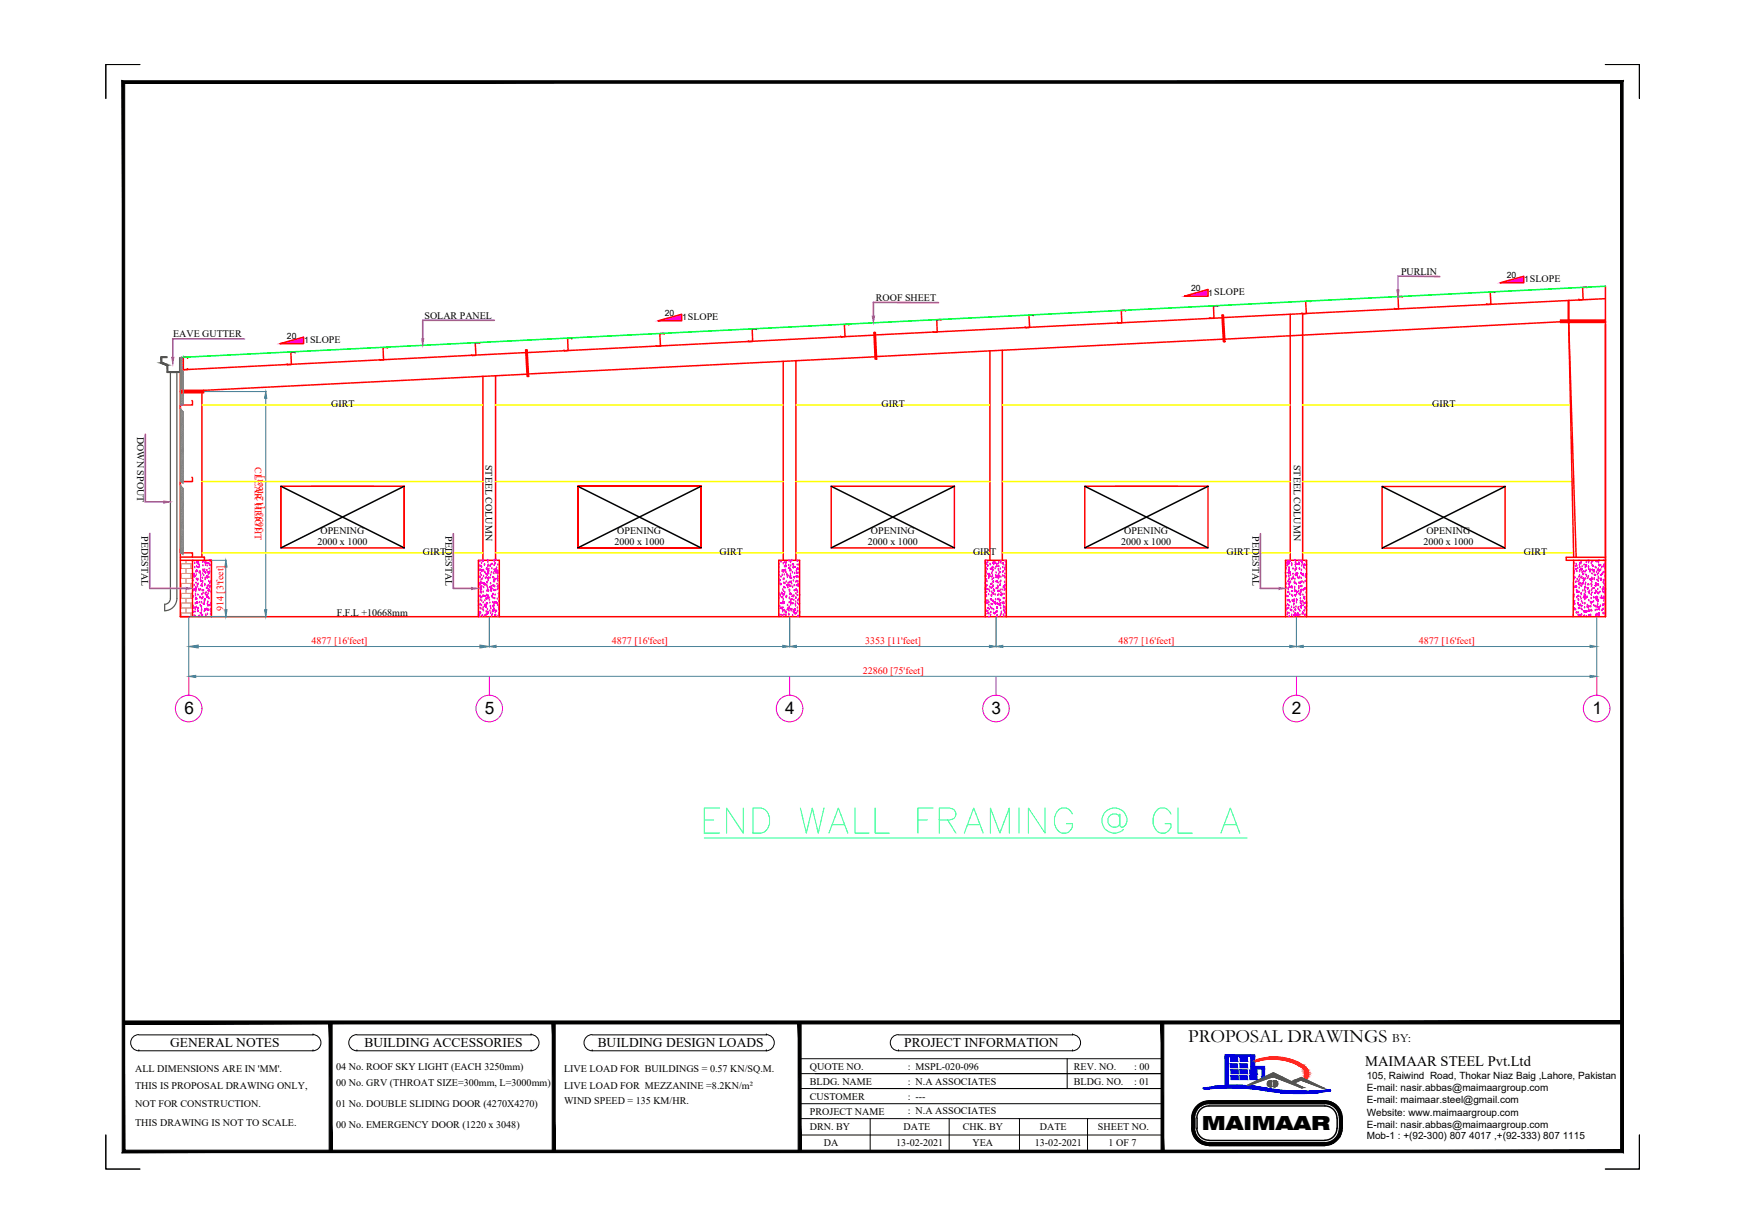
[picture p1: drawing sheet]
<svg xmlns="http://www.w3.org/2000/svg" width="297mm" height="210mm" viewBox="0 0 297 210" stroke-linecap="round" stroke-linejoin="round" font-family="sans-serif">
<defs><g id="words">
<text font-size="8.8" fill="#00ffbf" x="119.2" y="143.9">END WALL FRAMING @ GL A</text>
<text font-size="3.3" x="204.8" y="192.5">MAIMAAR</text>
<text font-size="3.2" x="202.5" y="177.5">PROPOSAL DRAWINGS</text>
<g font-size="2.9">
<text x="31.5" y="121.7">6</text>
<text x="82.6" y="121.7">5</text>
<text x="133.8" y="121.7">4</text>
<text x="169" y="121.7">3</text>
<text x="220.2" y="121.7">2</text>
<text x="271.4" y="121.7">1</text>
</g>
<text font-size="2.5" x="232.7" y="181.6">MAIMAAR STEEL Pvt.Ltd</text>
<g font-size="2.3">
<text x="29" y="178.4">GENERAL NOTES</text>
<text x="62.1" y="178.4">BUILDING ACCESSORIES</text>
<text x="101.9" y="178.4">BUILDING DESIGN LOADS</text>
<text x="154.1" y="178.4">PROJECT INFORMATION</text>
</g>
<text font-size="2.1" x="237.3" y="177.5">BY:</text>
<g font-size="1.7">
<text x="238.8" y="46.9">PURLIN</text>
<text x="149.3" y="51.4">ROOF SHEET</text>
<text x="206.9" y="50.2">SLOPE</text>
<text x="260.7" y="48">SLOPE</text>
<text x="29.5" y="57.5">EAVE GUTTER</text>
<text x="52.8" y="58.4">SLOPE</text>
<text x="72.3" y="54.4">SOLAR PANEL</text>
<text x="117.2" y="54.5">SLOPE</text>
<text x="56.4" y="69.4">GIRT</text>
<text x="150.2" y="69.4">GIRT</text>
<text x="244.1" y="69.4">GIRT</text>
<text x="23.4" y="74.4" transform="rotate(90 23.4 74.4)">DOWN SPOUT</text>
<text x="82.8" y="79.2" transform="rotate(90 82.8 79.2)">STEEL COLUMN</text>
<text x="220.5" y="79.2" transform="rotate(90 220.5 79.2)">STEEL COLUMN</text>
<text x="24.1" y="91.3" transform="rotate(90 24.1 91.3)">PEDESTAL</text>
<text x="54.1" y="92.9">2000 x 1000</text>
<text x="54.6" y="91">OPENING</text>
<text x="72.1" y="94.6">GIRT</text>
<text x="75.9" y="91.4" transform="rotate(90 75.9 91.4)">PEDESTAL</text>
<text x="104.7" y="92.9">2000 x 1000</text>
<text x="105.2" y="91">OPENING</text>
<text x="122.6" y="94.6">GIRT</text>
<text x="147.9" y="92.9">2000 x 1000</text>
<text x="148.4" y="91">OPENING</text>
<text x="165.8" y="94.6">GIRT</text>
<text x="191.1" y="92.9">2000 x 1000</text>
<text x="191.6" y="91">OPENING</text>
<text x="209" y="94.6">GIRT</text>
<text x="213.4" y="91.4" transform="rotate(90 213.4 91.4)">PEDESTAL</text>
<text x="242.6" y="92.9">2000 x 1000</text>
<text x="243.1" y="91">OPENING</text>
<text x="259.7" y="94.6">GIRT</text>
<text x="57.4" y="104.9">F.F.L +10668mm</text>
<text x="23" y="182.6">ALL DIMENSIONS ARE IN 'MM'.</text>
<text x="23" y="185.5">THIS IS PROPOSAL DRAWING ONLY,</text>
<text x="57.3" y="182.2">04 No. ROOF SKY LIGHT (EACH 3250mm)</text>
<text x="57.3" y="185">00 No. GRV (THROAT SIZE=300mm, L=3000mm)</text>
<text x="96.1" y="182.6">LIVE LOAD FOR BUILDINGS = 0.57 KN/SQ.M.</text>
<text x="96.1" y="185.5">LIVE LOAD FOR MEZZANINE =8.2KN/m²</text>
<text x="138" y="182.2">QUOTE NO.</text>
<text x="138" y="184.8">BLDG. NAME</text>
<text x="154.7" y="184.8">: N.A ASSOCIATES</text>
<text x="154.7" y="182.2">: MSPL-020-096</text>
<text x="183" y="182.2">REV. NO.</text>
<text x="183" y="184.8">BLDG. NO.</text>
<text x="193.3" y="182.2">: 00</text>
<text x="193.3" y="184.8">: 01</text>
<text x="232.9" y="183.9">105, Raiwind Road, Thokar Niaz Baig ,Lahore, Pakistan</text>
<text x="232.9" y="185.9">E-mail: nasir.abbas@maimaargroup.com</text>
<text x="23" y="188.7">NOT FOR CONSTRUCTION.</text>
<text x="23" y="191.9">THIS DRAWING IS NOT TO SCALE.</text>
<text x="57.3" y="188.6">01 No. DOUBLE SLIDING DOOR (4270X4270)</text>
<text x="96.1" y="188.2">WIND SPEED = 135 KM/HR.</text>
<text x="138" y="187.4">CUSTOMER</text>
<text x="138" y="189.9">PROJECT NAME</text>
<text x="154.7" y="187.4">: ---</text>
<text x="154.7" y="189.7">: N.A ASSOCIATES</text>
<text x="232.9" y="188">E-mail: maimaar.steel@gmail.com</text>
<text x="232.9" y="190.1">Website: www.maimaargroup.com</text>
<text x="57.3" y="192.1">00 No. EMERGENCY DOOR (1220 x 3048)</text>
<text x="138" y="192.6">DRN. BY</text>
<text x="140.4" y="195.2">DA</text>
<text x="152.7" y="195.2">13-02-2021</text>
<text x="154" y="192.6">DATE</text>
<text x="164.1" y="192.6">CHK. BY</text>
<text x="165.7" y="195.3">YEA</text>
<text x="176.4" y="195.2">13-02-2021</text>
<text x="177.2" y="192.6">DATE</text>
<text x="187.1" y="192.6">SHEET NO.</text>
<text x="188.9" y="195.2">1 OF 7</text>
<text x="232.9" y="192.2">E-mail: nasir.abbas@maimaargroup.com</text>
<text x="232.9" y="194.1">Mob-1 : +(92-300) 807 4017 ,+(92-333) 807 1115</text>
</g>
<g font-size="1.7" fill="#f00">
<text x="43.4" y="79.6" transform="rotate(90 43.4 79.6)">CLEAR HEIGHT</text>
<text x="44.9" y="90.6" transform="rotate(-90 44.9 90.6)">3653 [12'feet]</text>
<text x="38.1" y="104.1" transform="rotate(-90 38.1 104.1)">914 [3'feet]</text>
<text x="53.1" y="109.7">4877 [16'feet]</text>
<text x="104.3" y="109.7">4877 [16'feet]</text>
<text x="147.4" y="109.7">3353 [11'feet]</text>
<text x="190.6" y="109.7">4877 [16'feet]</text>
<text x="241.8" y="109.7">4877 [16'feet]</text>
<text x="147" y="114.9">22860 [75'feet]</text>
</g>
<g font-size="1.5">
<text x="256.8" y="47.3">20</text>
<text x="113.3" y="53.8">20</text>
<text x="203" y="49.6">20</text>
<text x="205.9" y="50.4">1</text>
<text x="259.8" y="48.1">1</text>
<text x="48.9" y="57.7">20</text>
<text x="51.8" y="58.5">1</text>
<text x="116.2" y="54.6">1</text>
</g>
</g></defs>
<!-- layer: brick HATCH -->
<g fill="none" stroke="#cd875b" stroke-width=".17">
<path d="M30.7 96.1h2.1M30.7 96.9h2.1M30.7 97.7h2.1M30.7 98.6h2.1M30.7 99.4h2.1M30.9 96.1v.8M30.9 97.7v.9M30.9 99.4v.8M31.7 95.5v.6M31.7 96.9v.8M31.7 98.6v.8M32.6 96.1v.8"/>
<path d="M32.6 97.7v.9M32.6 99.4v.8M30.7 100.2h2.1M30.7 101.1h2.1M30.7 101.9h2.1M30.7 102.7h2.1M30.7 103.6h2.1M30.7 104.4h2.1M30.9 101.1v.8M30.9 102.7v.9M30.9 104.4v.7M31.7 100.2v.9"/>
<path d="M31.7 101.9v.8M31.7 103.6v.8M32.6 101.1v.8M32.6 102.7v.9M32.6 104.4v.7"/>
</g>
<!-- layer: Thin -->
<g fill="none" stroke="#f00" stroke-width=".25">
<path d="M47.8 58.5l3.9-1.1v1.1zM66 59.3l-.1-.1h-.6l.1 2.1h-.8M81.7 58.5l-.7-.1 .1 2.1-.6 .1-.2-.1M89.6 59.6h.2l.3 4.5h-.3zM89.7 59.6l.3 4.5M97.5 57.7l-.1-.1-.7 .1 .1 2-.6 .1-.1-.2M112.2 54.7l4-1.1v1.1zM113.2 56.9l-.1-.1-.7 .1 .2 2.1-.8-.1M128.9 56.1l-.7-.1 .1 2.2h-.7v-.1M144.7 55.4l-.2-.2-.6 .1 .1 2.1h-.6l-.1-.1M148.9 56.6h.3l.2 4.6h-.3zM148.9 57.1l-59 3"/>
<path d="M149.1 56.6l.2 4.6M160.4 54.6l-.1-.2-.7 .1 .1 2.1-.7-.1M168.7 59.8v35.7M170.8 59.7v35.8M176.1 53.8l-.8-.1 .2 2.1h-.7l-.1-.1M191.8 53l-.1-.1h-.6l.1 2.1h-.7l-.1-.1M201.9 50.5l4-1.2v1.2zM207.5 52.2l-.1-.1h-.6l.1 2.1-.7-.1M208.2 53.7h.3l.2 4.5h-.2zM208.3 54.1l-59.1 3M208.4 53.7l.2 4.5M208.4 57.8l-59 2.9"/>
<path d="M219.9 53.6v41.9M222 53.4v42.1M223.3 51.4h-.8l.1 2-.6 .1-.1-.2M239 50.6l-.1-.1h-.6v2.1l-.6 .1-.1-.2M254.7 49.8l-.1-.1h-.6l.1 2.2-.8-.1M255.7 48.2l4-1.1v1.1zM265.9 54.8l-57.2 3M267.3 51.2v3.3M267.4 51.2v3.3M270.4 49h-.7l.1 2.1h-.6l-.1-.1M273.6 54.5h-7.7v.2h7.7h-7.7v.2h7.7M273.6 48.8v56.3h-242.9v-38.2"/>
<path d="M273.6 50.9l-65.1 3.2M30.7 66.5h4v.2h-4zM30.7 66.7h4v.2h-4zM30.7 63v3.5M30.7 66.7h.1M32 61v-.1h-.8v2.1l.8-.1v-.1M32.7 68.2l.1 .8h-2.1l.1 .7M34.4 66.9v28M50.3 60.1l-.1-.1h-.6l.1 2.1h-.7l-.1-.1M82.3 64.1v31.4M84.5 64v31.5M89.6 60.1l-58.4 2.9"/>
<path d="M89.8 63.8l-55.1 2.7M133.5 61.6v33.9M135.6 61.4v34.1M149.1 60.8l-59.1 2.9M30.7 94.9h4.1v.6M30.7 95.5h5.3v9.6M30.8 93.4l-.1 .8h2.1l-.1 .7M32.7 81.3l.1 .7h-2.1l.1 .8M32.8 95.5v9.6M47.9 82.8h21v10.5h-21zM47.9 82.8v10.5M53.1 82.8h10.5"/>
<path d="M68.9 82.8v10.5M98.5 82.8h21h-21v10.5h21v-10.5v10.5h-21zM103.7 82.8h10.5M141.6 82.8h21v10.5h-21zM184.9 82.8h21v10.5h-21zM190.1 82.8h10.5M235.5 82.9h21v10.5h-21zM268.2 95l-.9-40.1 1.3 40.1M273.6 95.5h-5.4l-.1 9.6M273.6 95h-6.7v.5h1.3M81.5 105.1v-9.6h3.6v9.6M132.7 105.1v-9.6h3.6v9.6"/>
<path d="M167.9 105.1v-9.6h3.6v9.6M219.1 105.1v-9.6h3.6v9.6"/>
</g>
<g fill="none" stroke="#f0f" stroke-width=".25">
<path d="M32.8 95.5h.1M32.8 98.8v.1M32.9 98.3h.1M32.9 98h.1M33.1 98.4h.1M33.1 97.7v.2h-.2zM33.1 99.8h.1M33.1 99.7h.1M33.1 98.1h.2v.1zM33.2 96.7h.1M33.2 96h.1M33.4 99.4h.1"/>
<path d="M33.4 97.5h.1M33.4 98h.1M33.4 98.7h.1M33.5 97.3h.1M33.5 95.9h.1M33.5 96.6h.1M33.6 99.7h.1M33.7 100h.1M33.7 97.3h.1M33.7 98.9h.1M33.7 96.6h.1v.1zM33.7 98.7h.1"/>
<path d="M33.7 96.1h.1M33.7 95.9h.1M33.8 99.5h.1M33.8 95.7v.1h-.1zM33.9 96.3h.1M34 97.6h.1M34 96.6h.1M34.1 97.3v.2l-.1-.1zM34.2 97.8h.1M34.2 98.8h.1M34.2 98.5h.1M34.2 98.1h.1"/>
<path d="M34.2 99.8h.1M34.2 99l.2-.1v.1zM34.4 99.6h.1M34.4 99l.1-.1v.2zM34.5 99.9h.1M34.5 98.5h.1M34.5 99.2h.1M34.5 97.8h.1M34.5 95.8h.1M34.6 96.4h.1M34.6 97.1h.1M34.6 95.7h.1"/>
<path d="M34.6 97.4h.1M34.7 98h.1M34.8 95.5h.1M34.8 97.3h.1M34.9 99.8h.1M34.9 97.1h.1M34.9 95.8l.2-.1v.2zM34.9 99.6h.1M34.9 97.5l.2-.1-.1 .1zM35 98.5h.1M35 95.9h.1M35 98.8h.1"/>
<path d="M35 96.3h.1M35.1 97.7h.1M35.2 96l.1-.2v.2zM35.3 97.2h.1M35.3 98.5h.1M35.3 96.4h.1M35.3 98.1v.2h-.1zM35.3 99.9h.1M35.4 97.6h.1M35.4 95.9h.2l-.1 .1zM35.5 97.5h.1v.1zM35.5 97.9h.1"/>
<path d="M35.6 99.1h.1M35.6 99.8h.1M35.6 98.4h.1M35.6 96.9h.1M35.6 97.7h.1M35.6 99.8h.2v.1zM35.7 95.5h.1M35.7 96.3h.1M35.7 97.5h.1M35.7 99.4h.1M35.8 96.4h.1M35.9 95.6h.1"/>
<path d="M35.9 99v.1h-.1zM35.9 95.5h.1M81.7 99.4h.1M81.7 98.3l.1-.1v.1zM81.7 97h.1v.1zM81.7 96.4h.1M81.7 98.3h.1M81.8 95.7h.1M81.8 99.7h.1M81.9 97.7h.1M82 99.4h.1M82 99.1h.1"/>
<path d="M82 96.5h.1M82 98h.1M82 98.8h.1M82 97.2h.1M82 97.4h.1M82.1 96h.1M82.1 96.6h.1M82.1 99.8v.1h-.1zM82.2 99.4h.1M82.2 97.3h.1M82.2 95.5h.1v.1zM82.2 98.6h.1"/>
<path d="M82.2 97.2l.2-.2v.2zM82.3 95.6h.1M82.4 98.2h.1M82.4 95.5h.1M82.4 99.4h.2l-.1 .1zM82.5 99.4h.1M82.5 99.6l.2-.2v.3zM82.6 96.3h.1M82.6 96.2h.1M82.6 97.5h.1M82.7 98.6h.1M82.8 97.8h.1"/>
<path d="M82.9 98.4h.1M82.9 99.7h.1M82.9 97.9l.2-.1-.1 .2zM83 99.3h.1M83 96.8v.1h-.1zM83 100h.1M83.1 97.9h.1M83.1 98.6h.1M83.1 97.2h.1M83.1 95.5h.1M83.1 97.5h.1M83.1 95.8h.1"/>
<path d="M83.1 96.5h.1M83.2 98.9h.1M83.2 96.3h.1M83.3 97.7h.1M83.3 98.3v.2h-.1zM83.3 97h.1M83.3 97.3h.1M83.4 96.4l.2-.1-.1 .1zM83.5 98.5h.1M83.6 98h.1M83.6 99.5h.1M83.7 96.2h.1"/>
<path d="M83.7 99.9h.1M83.7 97.6h.1M83.8 96.9h.1M83.9 96.1h.1M84 98.4h.1M84 99.8h.1M84.1 99.9h.1M84.1 97.6h.1M84.1 99.1h.1M84.2 97.7h.1M84.2 98.5h.1M84.2 95.5h.1"/>
<path d="M84.2 98.7h.1v.1zM84.2 96.4h.1M84.2 97.1h.1M84.2 95.7h.1M84.3 99.1h.1M84.3 99.9h.1M84.3 100h.1M84.3 97.3h.1M84.4 96.1h.1M84.4 98.7h.1M84.4 97.4h.1M84.5 97.6l.1-.2 .1 .2z"/>
<path d="M84.5 96.9v.1h-.1zM84.6 95.5h.1M84.6 96.8h.1M84.7 98.6l.1-.1v.1zM84.7 97.2h.1v.1zM84.7 99.5h.1M84.8 99.9l.1-.1v.2zM84.8 97.8h.1M84.8 98.3h.1M84.8 99h.1M84.8 96.3h.1M84.9 97.6h.1"/>
<path d="M85 99.8h.1M132.7 97.9v.1M132.8 98.1h.1M132.8 98.8h.1M132.8 99.4h.1M132.8 96.7h.1M132.8 96.1h.1M132.8 97.5h.1M132.8 98.8h.2l-.1 .1zM133 99.6h.1M133 99.4l.1 .1h-.2zM133.1 95.8h.1"/>
<path d="M133.1 98.3h.1M133.1 99.7h.1M133.3 97.2h.1M133.3 98h.1M133.3 97.3h.2l-.1 .1zM133.5 97.2h.1M133.5 98.7h.1M133.5 96.1h.1M133.6 99.4h.1M133.6 98.7h.1M133.6 97.5h.1M133.6 98.6h.1"/>
<path d="M133.6 97.2h.1M133.6 98h.1M133.7 95.8h.1M133.7 96.6h.1M133.8 99.4h.1M133.9 96.4h.1M133.9 97.2h.1M133.9 95.8h.1zM133.9 96.2h.1M133.9 97.5h.1M133.9 96.4l.1 .1h-.1zM134 99.1h.1"/>
<path d="M134 96.5h.1M134.1 99.7h.1v.1zM134.1 97.9h.1M134.2 98.3h.1M134.2 99.7h.1M134.2 98l.1 .1h-.1zM134.3 99.4h.1M134.4 96.4h.1M134.5 95.6h.1M134.5 99.7v-.1v.1zM134.5 96.6l.1 .2h-.2zM134.6 98.2l.1-.1v.2z"/>
<path d="M134.6 99.2h.1M134.6 99.9h.1M134.6 97.3h.1M134.7 98.5h.1M134.7 97.1h.1M134.7 99.2l.1-.2v.2zM134.7 97.8h.1M134.7 95.8h.1M134.7 95.7h.1M134.7 96.4h.1M134.8 99.9h.1M134.8 97.2h.1"/>
<path d="M134.8 99.3h.1M134.9 98.6h.1M134.9 99.5h.1M135 95.5h.1M135 96.2h.1M135 97.6h.1M135.1 96.6h.2l-.1 .1zM135.2 96.2h.1M135.2 99h.1M135.2 96.3h.1M135.3 98.4h.1M135.3 99.8h.1"/>
<path d="M135.3 96.6l.2-.1v.1zM135.4 98.5h.1M135.4 97.7h.1M135.6 99.2h.1M135.7 99.1h.1M135.7 99.8h.1M135.7 97.3h.1M135.8 97.7h.1M135.8 98.4h.1M135.8 98.1v.1h-.2zM135.8 97h.1M135.8 95.6h.1"/>
<path d="M135.8 96.3h.1M135.8 99h.2l-.1 .1zM135.9 97.7h.1M135.9 98.3h.1M135.9 95.6h.1M135.9 99.8l.1-.1 .1 .1zM136 96.9h.1M136 99.5h.1M136 99.7h.1M136 97h.1M136.1 96.3h.1M136.2 98.4h.1"/>
<path d="M136.2 97.6h.1M167.9 95.9h.1M167.9 99.4h.1M167.9 95.8v.1M167.9 98.3h.1M168 98.9h.1M168 99.6h.1M168 98.2h.1M168 95.6h.1M168 97.4h.1M168 99.7h.2l-.1 .1zM168.1 96.8h.1"/>
<path d="M168.1 97.5h.1M168.1 96.1h.1M168.1 98.8h.1M168.2 99.1h.1M168.2 97.1h.1M168.2 97.8h.1M168.3 95.8h.1M168.4 96.3v.1h-.1zM168.5 98.6h.1M168.5 97.8h.1M168.5 98.2l.2-.1v.2zM168.6 98h.1"/>
<path d="M168.7 97.8v.2h-.2zM168.7 96.1h.1M168.8 96.2h.1M168.8 97h.1M168.8 99.5l.2-.1v.2zM169 97h.1M169 99.5h.1M169 97.7h.1M169 98.3h.1M169 96.6h.2v.1zM169.1 98.8h.1M169.1 97.4h.1"/>
<path d="M169.1 98.1h.1M169.2 96h.1M169.2 96.7h.1M169.2 99.9h.1M169.2 99.2h.1M169.2 99.8h.1M169.2 97.2h.1M169.3 99.1h.1M169.3 96.2h.1M169.3 98.6h.1M169.3 95.9h.1M169.4 95.9h.1"/>
<path d="M169.6 96.9h.1M169.7 95.8v.2h-.2zM169.7 98.1h.1M169.8 99.1h.1M169.8 97.6h.1M169.8 98.4h.1M169.8 99h.1v.1zM169.9 96.2h.1M169.9 96.4v.1h-.1zM169.9 98.2l.1 .2-.2-.1zM170 99.9h.1M170.1 99.3h.1"/>
<path d="M170.1 98.6h.1M170.1 96.1h.1M170.1 97h.1M170.1 98l.1 .1h-.1zM170.2 97.2h.1M170.2 97.9h.1M170.2 98.4h.1M170.2 95.8h.1M170.2 96.5h.1M170.3 98.3h.1M170.3 97.5h.1v.1zM170.3 97.5h.1"/>
<path d="M170.4 99.2h.1M170.4 99.6l.1 .1h-.2zM170.5 99.6h.1M170.5 96.9h.1M170.6 99h.1M170.6 98.3h.1M170.6 95.7h.1M170.6 95.9h.1M170.8 96l.2-.1-.1 .2zM170.9 97.5h.1M170.9 98.1h.1M170.9 96.7h.1"/>
<path d="M171 97.4h.1M171 96.2h.1M171.1 99.9l.1-.1v.1zM171.1 98.2h.1M171.2 99.2h.1M171.2 99.9h.1M171.2 97.8h.1M171.2 98.5h.1M171.2 97.1h.1M171.3 97.1h.1M171.3 98.4h.1M171.3 95.7h.1"/>
<path d="M171.3 96.4h.1M171.3 99.7h.1M171.4 96.5v.1h-.1zM171.4 96.6h.1M171.5 95.9h.1M219.1 97.6h.1M219.2 96.9h.1M219.2 96l.1-.1v.1zM219.2 99.5h.1M219.2 98.3h.1M219.3 96.4h.1M219.4 95.7h.1"/>
<path d="M219.5 96.1h.1v.1zM219.5 99.1h.1M219.6 99.5h.1M219.6 97.2h.1M219.6 98.1h.1M219.6 98.8h.1M219.6 95.8h.1M219.6 98.3h.1M219.6 95.7h.1M219.6 97.5v.1h-.1zM219.7 96.7h.1M219.7 97.4h.1"/>
<path d="M219.7 96h.1M219.7 99.7h.1M219.7 97.1h.1M219.7 100l.1-.1v.2zM219.8 98.6h.1M219.8 99.4h.1M219.8 97.4l.1 .2h-.2zM219.9 95.6h.1M219.9 99v.2l-.1-.1zM219.9 98h.1M220.1 96.1h.1M220.1 96.4h.1"/>
<path d="M220.1 98.8h.1M220.1 99.8l.1 .2h-.2zM220.2 98.5l.1-.1v.2zM220.3 97.8h.1M220.3 98.6h.1M220.3 96.9h.1M220.4 98.3h.1M220.6 99.3h.1M220.6 99.1h.1M220.7 98.7h.1M220.7 99.4h.1M220.7 95.5h.1"/>
<path d="M220.7 97.3h.1M220.7 98h.1M220.7 96.9h.2l-.1 .1zM220.8 96.6h.1M220.8 95.9h.1M220.8 96l.1 .1h-.2zM220.9 98.1h.1M220.9 97h.1M220.9 97.7h.1M220.9 99.5h.1M220.9 96.9h.1M221.1 98.1h.1"/>
<path d="M221.1 97.6v.1h-.1zM221.1 98.5h.1M221.2 96.2h.1M221.3 95.5h.1M221.3 99.3l.1-.1v.1zM221.4 99.9h.1M221.4 98.6h.1M221.4 95.9h.1M221.4 96.2h.1M221.4 96.9h.1M221.4 97h.1M221.4 99.3h.2v.1z"/>
<path d="M221.5 98.3h.1M221.7 99.9h.1M221.7 97.7h.1M221.7 95.5l.1 .1v-.1M221.7 98.6h.1M221.7 99.2h.1M221.8 97.2h.1M221.8 97.8h.1M221.8 96.4h.1M221.9 95.8h.1M221.9 99.9h.1M221.9 95.9h.1"/>
<path d="M221.9 97.9l.2-.2v.3zM221.9 99.1h.1M222 97.8l.1-.1v.2zM222 96.1h.1M222.1 97.9h.1M222.2 99.3h.1M222.2 96.6h.1M222.2 98.1h.1M222.2 96.3l.1-.2v.2zM222.3 96.8h.1M222.3 96.2h.1M222.4 99.1h.1"/>
<path d="M222.5 98.3h.1M222.5 97.8l.1-.1v.1zM222.5 96.3l.1-.1v.2zM222.6 97h.1M222.6 98.3h.1M222.6 95.7h.1M222.6 98.4h.1M268.2 98.7h.1M268.2 96h.1M268.3 97.7h.1M268.3 97.4h.1M268.4 98.4h.1"/>
<path d="M268.4 98.3v.1h-.1zM268.5 96.5h.1M268.5 99.9h.1M268.5 96.9h.1v.1zM268.5 99.2h.1M268.6 96.1h.1M268.6 99.9l.1 .1h-.1zM268.7 99.1h.1M268.7 96.5h.1M268.7 97.4h.1M268.8 98.7h.1M268.9 96.9h.1"/>
<path d="M269 99.6h.1M269 99.1h.1M269 95.5h.1M269.1 98.3h.1M269.1 99.5h.1M269.2 98.8h.1M269.2 96.3h.1M269.2 97.4h.1M269.2 98.1h.1M269.2 99.3h.2l-.1 .1zM269.2 96h.1M269.2 96.7h.1"/>
<path d="M269.3 99.8h.1M269.3 97l.2-.1v.2zM269.4 96.1h.1M269.5 98.5h.1M269.5 95.8h.1M269.5 96.9h.1v.1zM269.5 99.9h.1M269.5 97.2h.1M269.6 98.3h.1M269.6 99.4l.1-.1v.2zM269.6 97.5h.1M269.6 96.6h.1"/>
<path d="M269.7 98.6l.2-.2v.2zM269.7 97.8l.2-.1-.1 .2zM269.8 99h.1M269.9 97.4h.1M269.9 98.8h.1M270 98.9h.1M270 96.3h.1M270.1 97.5h.1M270.2 96.7h.1M270.2 99.6h.1M270.2 98.6h.1M270.2 99.4h.1"/>
<path d="M270.3 98h.1M270.3 96.3l.1-.1-.1 .2zM270.3 96.6h.1M270.3 97.2h.1M270.3 96.4h.1M270.3 95.8h.1M270.4 98.2h.1M270.6 98.6h.1M270.6 99.7h.1M270.7 96.6h.1M270.7 98.3h.1M270.7 95.6h.1"/>
<path d="M270.7 95.9h.1M270.7 95.5h.1M270.8 99.7h.1M270.8 97h.1M270.9 97.4h.1M271 97.5h.1M271 98.6h.1v.1zM271 98.8h.1M271.1 97v.1h-.1zM271.1 99.6h.1M271.1 98.8h.1M271.2 98.7h.1"/>
<path d="M271.2 96.1h.1M271.2 99.9h.1M271.2 95.8h.1M271.3 98.5h.1M271.3 99.2h.1M271.3 99.7h.1M271.3 97.8h.1M271.4 96.4h.1M271.4 97.1h.1M271.4 98.6v.1h-.1zM271.4 95.7h.1M271.5 96.5h.1"/>
<path d="M271.5 97.1h.2l-.1 .1zM271.5 97.4l.2-.2v.2zM271.7 98h.1M271.7 98.6h.1M271.7 98.8h.1M271.8 99.8l.2-.2v.2zM271.9 96.7h.1M271.9 98h.1M271.9 99.5h.1M272 99.4h.1M272 96.8h.1M272 95.6l.2-.1-.1 .2z"/>
<path d="M272 95.7h.1M272.1 97.5h.1M272.2 98.8h.1M272.2 95.6l.1-.1v.2zM272.2 97.2h.1M272.2 97.9h.1M272.2 99.5l.2-.1-.1 .2zM272.3 99.7h.1M272.4 98.3h.1M272.4 99.1h.1M272.4 96.9h.1M272.4 97.7h.1"/>
<path d="M272.4 98.5h.1M272.4 95.8h.1M272.4 99.7h.1M272.5 96.3h.1M272.5 98.6h.1M272.5 95.5h.1M272.5 96.4h.1M272.6 97.1v.1h-.1zM272.8 98l.1-.1-.1 .1zM272.8 96.4h.1M272.8 97.1h.1M272.8 98.6h.1"/>
<path d="M272.9 98.7v.1h-.1zM273 96.7h.1M273 97.8h.1M273.1 97.8h.1M273.2 99.2h.1M273.2 96.6h.1M273.2 97.5h.1M273.3 98.9h.1M273.3 99.3h.1M273.3 96.4h.1l-.1 .1zM273.3 95.5h.1M273.3 96.3h.1"/>
<path d="M273.4 99.6h.1M273.4 98.9h.1M273.5 97.5h.1M273.5 98.2h.1M273.5 96.1h.1M273.5 96.8h.1M273.5 99.7h.1M273.6 97h.1M32.9 104.9h.1M32.9 103.5h.1v.1zM32.9 103.3h.1M32.9 100.7h.1"/>
<path d="M32.9 104.3h.1M33 101.7h.1M33 103.5h.1M33.1 100.5h.1M33.1 100.3l.1 .2h-.1zM33.2 105h.1M33.2 104.9h.1M33.2 100.3l.2-.2v.2zM33.2 104.3h.1M33.2 103.5h.1M33.3 103.8h.1M33.3 102.9h.1"/>
<path d="M33.3 101.5h.1M33.3 102.2h.1M33.3 101.2h.1M33.4 100.1h.1M33.4 100.8h.1M33.4 100.6h.1M33.4 101.9h.1M33.4 102h.1v.1zM33.4 101.9l.1 .1h-.1zM33.5 103.5h.1M33.5 102.7l.2-.2v.2zM33.5 102.7h.1"/>
<path d="M33.7 102.7h.1M33.7 102.8h.1M33.7 103.6v-.1l.1 .1zM33.7 104.1h.1M33.7 101.4h.1M33.7 104.2h.1M33.8 105.1l.1-.2 .1 .2M33.9 100.4h.1M33.9 100.5h.1v.1zM34 105h.1M34 102.7h.1M34.1 101.7h.1"/>
<path d="M34.1 101.9h.1M34.1 103.1h.1M34.1 104.4h.2l-.1 .1zM34.2 100.5h.1M34.3 103.4h.1M34.3 104.8h.1M34.3 104.1h.1M34.4 103.9h.1M34.4 102.7h.1M34.4 102h.1M34.4 101.3h.1M34.5 100.6h.1"/>
<path d="M34.5 102h.1M34.5 104.9h.1M34.5 100.6l.2-.1v.1zM34.6 101.8h.1M34.6 101h.1M34.6 102.9l.2-.1v.2zM34.8 104.2h.1M34.8 102.8h.1M34.8 102.4h.1M34.8 102.5h.1M34.8 102.2l.2-.2v.2zM34.9 103.8h.1"/>
<path d="M35 101.2h.1M35.1 104.8h.1M35.1 104h.1M35.1 105h.1M35.1 101h.1M35.1 103.8l.2-.2v.2zM35.1 101.3h.2v.1zM35.2 100.2h.1M35.2 101.8h.1M35.3 102.9h.1M35.3 100.2h.1M35.3 104.6h.1"/>
<path d="M35.4 101.7h.1M35.4 104h.1M35.4 103.3h.1M35.4 102.6h.1M35.4 100.6l.2-.1v.2zM35.5 103.9h.1M35.5 101.9h.1M35.5 101.2h.1M35.5 100.5h.1M35.6 100.7h.1M35.6 104h.1M35.6 103.2h.1"/>
<path d="M35.6 102h.1M35.7 100.2h.1M35.7 103l.2-.1v.1zM35.9 104.7h.1M35.9 102.9h.1M35.9 104.2h.1M35.9 100.9h.1M36 103.7h-.1h.1M81.5 102.4h.1M81.5 103.3h.1M81.5 104.9h.1M81.6 100.2h.1"/>
<path d="M81.7 101.6h.1M81.7 105h.1M81.7 104.7h.1M81.8 104.4h.1M81.8 103h.1M81.8 103.6h.1M81.8 103.1h.1M81.9 101.6h.1M81.9 102.2h.1M81.9 100.9h.1M81.9 100.4h.1M81.9 100.8h.1"/>
<path d="M81.9 104.5h.1M81.9 100.9h.1v.1zM82 100.2h.1M82 101.8h.1M82 103.8h.1M82 103.2h.1M82 100.5h.1M82.1 102.4h.1M82.1 101.9h.1M82.1 104.8h.2l-.1 .1zM82.3 103.9h.1M82.3 103.5h.1"/>
<path d="M82.3 100.9h.1M82.3 102.7h.1M82.3 101.4l.1 .1h-.1zM82.4 104.1h.1M82.4 100.1h.1M82.6 101.6h.1M82.6 102.4h.1M82.6 104.9h.1M82.6 103l.1 .1h-.1zM82.6 103.3h.2v.1zM82.8 101.6h.1M82.8 102l.1-.2 .1 .2z"/>
<path d="M82.8 104.9h.1M82.8 104.2h.1M82.8 103.1h.1M82.9 102.8h.1M82.9 103.5h.1M82.9 101.4h.1M82.9 102.1h.1M82.9 104.5l.1 .2-.2-.1zM83 100.7h.1M83.1 102.9h.1M83.1 103.8h.1M83.1 104.4l.1-.2v.2z"/>
<path d="M83.1 104.6h.1M83.1 100.2h.1M83.1 104.3h.1M83.1 101.6h.1M83.1 101.8l.2-.1v.2zM83.2 100.8h.1M83.2 101.5h.1M83.2 101.9h.1M83.2 100.6h.1M83.4 102.2h.1M83.5 104.1h.1M83.5 102.7h.1"/>
<path d="M83.5 100l.1-.1v.2zM83.6 103.3h.1M83.6 100.7h.1M83.6 104.5h.1M83.7 103.7h.1M83.7 100.2h.1v.1zM83.7 100.7h.1M83.8 104.9h.1M83.9 101.7h.1M83.9 101.5v.1h-.1zM83.9 104.7h.1M83.9 104.1h.1v.1z"/>
<path d="M83.9 103.3h.1M83.9 104.1h.1M83.9 101.4h.1M84 102.7h.1M84 101.3h.1M84 101.9h.1M84.1 100.5h.1M84.2 103.7h.1M84.2 103.9h.1M84.2 103.1v.1h-.1zM84.2 102.9h.1M84.3 102.7h.1"/>
<path d="M84.3 100.6h.1M84.3 102h.1M84.3 104.8l.2-.1v.1zM84.4 104.1h.1M84.4 101.4h.1M84.4 102.6h.1v.1zM84.4 104.4h.1M84.5 100.6h.1M84.6 102.8h.1M84.6 104.1h.1M84.7 102.8h.1M84.8 102.1h.1"/>
<path d="M84.8 103.1h.1M84.8 100.5h.1M84.9 105h.1M84.9 101.1l.1-.1v.2zM85 103.5h.1M85 100.2l.1-.1v.1zM85 103.9h.1M85 104.6h.1M85 101.7h.1M85 102.5h.1M85 103.2h.1M85.1 101.8h.1"/>
<path d="M85.1 102.3v.1M132.7 104.7h.1M132.8 102h.1M132.8 104.8h.1M132.8 101l.1 .3-.2-.1 .2-.2M132.9 103.3h.1M133 101.6h.1M133 103.6l.1-.1 .1 .2zM133.1 102.7h.1l-.1 .1zM133.1 104.8h.1M133.2 101.8h.1M133.2 101h.1"/>
<path d="M133.3 103.8h.1M133.3 101l.1 .1h-.2zM133.4 104.9h.1M133.4 104.3h.1M133.4 101.9h.1M133.4 100.5h.1M133.4 102.9h.1M133.4 103.5h.1M133.4 102.5h.1M133.4 104h.1M133.5 102.2h.1M133.5 101.3h.1"/>
<path d="M133.5 100.8h.1M133.5 101.5h.1M133.6 100.1h.1M133.6 102.8h.1M133.6 101.2h.1l-.1 .1zM133.6 104.8h.1M133.6 102.6v.1h-.1zM133.6 104h.1M133.6 102.7h.1M133.7 104.1h.1M133.7 101h.1M133.8 100.2h.1"/>
<path d="M133.9 104.1v.2h-.1zM133.9 104.5h.1M133.9 104.9h.1M134 101.7h.1M134 101.8h.1M134.1 101.6h.1M134.2 103.9h.1M134.2 103.2h.1M134.3 100.1h.1M134.3 103.6l.2-.1-.1 .2zM134.4 103.8h.1M134.4 104.6h.1"/>
<path d="M134.5 104.1h.1M134.5 104.8h.1M134.5 102.7h.1M134.5 103.4h.1M134.5 100.5h.1M134.5 102h.1M134.5 100.8h.1M134.5 101.9h.1M134.6 100.6h.1M134.6 101.3h.1M134.7 103.8h.1M134.7 101.1h.1"/>
<path d="M134.7 101.3l.1-.2v.2zM134.7 102.3h.1M134.7 103.1h.1M134.7 102.6h.1M134.8 102.7h.1M134.8 104.1h.1M134.8 102.1l.2-.1-.1 .2zM135 103.8h.1M135 102.8l.1-.1v.1zM135.1 100h.1M135.1 104.9h.1M135.1 101.4v.2h-.1z"/>
<path d="M135.2 104.3h.1M135.2 101.6h.1M135.2 101.7h.1M135.2 104l.2-.2v.2zM135.3 101.5h.1M135.3 102.3h.1M135.3 104.4l.1-.1v.1zM135.3 100.5h.2l-.1 .1zM135.5 104.6h.1M135.5 103h.1M135.5 103.8h.1M135.6 104.4h.1v.1z"/>
<path d="M135.6 104h.1M135.6 102.6h.1M135.6 103.3h.1M135.6 100.6h.1M135.6 101.2h.1M135.6 101.9h.1M135.7 100.5h.1M135.8 104.5h.1M135.8 100.7h.1M135.8 101.4h.1M135.9 103.6h.1M135.9 100.9h.1"/>
<path d="M135.9 102.8h.1M135.9 104.1h.1M136 105h.1M136 102.4h.1M136.1 102.2h.1M136.1 102.9h.1v.1zM136.2 105h.1M136.3 104.4h.1M136.3 101.3v.1M167.9 105h.1M167.9 100.3l.1-.1-.1 .2M167.9 105v.1"/>
<path d="M167.9 100.3h.1M167.9 101h.1M168 104.6h.1M168 102.7h.1M168 100h.1M168 102.4l-.1 .2zM168.1 102.4h.1M168.1 101.6h.1M168.1 104.1h.1M168.1 101.4h.1M168.1 100.9h.1M168.2 100.5h.1"/>
<path d="M168.2 102.6l.1 .2h-.2zM168.3 103.6l.1-.1zM168.3 104v.1h-.1zM168.4 102.4h.1M168.4 104.6h.1M168.5 101.3h.1M168.5 105.1h.1M168.5 104.6h.1M168.5 103.1h.1M168.5 100.5h.1M168.5 102.7h.1M168.6 103.8h.1"/>
<path d="M168.7 100.8h.1M168.7 100h.1M168.8 103.5h.1M168.8 102.1l.1-.1v.2zM168.8 104.8h.1M168.9 104.4h.1M168.9 103h.1M168.9 103.7h.1M168.9 101.5h.1M168.9 100.2h.1M169 102.3h.1M169 100.9h.1"/>
<path d="M169 101.6h.1M169 100.2h.1M169.1 103.8h.1M169.1 103h.1M169.2 102.4h.1M169.2 101v.1h-.1zM169.3 100.5h.1v.1zM169.3 104.5h.1M169.3 103.9h.1M169.3 101.2h.1M169.3 100.5h.1M169.5 100.7h.1"/>
<path d="M169.5 104.6h.1M169.5 102.6v.1h-.1zM169.5 104.4h.2l-.1 .1zM169.6 101.3h.1M169.6 102.9h.1M169.6 102.7h.1M169.7 102.2h.1M169.8 102.9h.1M169.8 100.3h.1M169.8 104.1v.2h-.1zM169.9 103.7h.1M169.9 103.5h.1"/>
<path d="M169.9 104.2h.1M169.9 104.9h.1M170 102.8h.1M170 103.5h.1M170 102.2h.1M170 100.3h.1M170 102.9l.2-.1-.1 .2zM170.1 100.8h.1M170.1 101.4h.1M170.1 100h.1M170.2 101.3h.1M170.2 102.1h.1"/>
<path d="M170.2 100.6v.2h-.1zM170.3 102.4h.1M170.3 103.1l.2-.1v.2zM170.4 102.8h.1M170.5 104.9h.1M170.5 102.3h.1M170.5 100.5h.1M170.5 101.4l.2-.1-.1 .2zM170.6 103.7h.1M170.6 101h.1M170.6 104.6h.1M170.6 104.3h.1"/>
<path d="M170.7 101.4h.1M170.7 101.1l.1 .2h-.2zM170.8 100.5h.1M170.8 101.3h.1M170.8 102.7h.1M171 104.8h.1M171 102h.1M171 102.7h.1M171 100.1h.1M171 103.4h.1M171 104.1h.1M171 103.6h.1"/>
<path d="M171 102.7l.1 .1h-.2zM171.1 102.7h.1M171.1 104.9h.1M171.1 101.3h.1M171.1 102h.1M171.2 100.6h.1M171.2 100.3h.1M171.2 104.2h.1M171.2 103.5h.1M171.2 104.4l.1-.1v.1zM171.3 103.8l.1-.1zM171.3 100.5h.1"/>
<path d="M171.5 102.5h.1M171.5 104.9h.1M219.1 104h.1M219.1 100.2h.1M219.2 103.3h.1M219.2 101.5h.1v.1zM219.2 100.2h.1M219.2 103.6l.1 .2h-.1zM219.4 104.7h.1M219.4 103.7h.1M219.4 104.4h.1M219.4 102.4h.1"/>
<path d="M219.5 103h.1M219.5 101h.1M219.5 101.6h.1M219.5 102.3h.1M219.5 100.2h.1M219.5 100.9h.1M219.5 100.5h.1M219.6 103.6h.1M219.6 101h.1M219.7 103.2h.1M219.7 104.5h.1M219.7 102.4h.1"/>
<path d="M219.7 105h.1M219.8 101.3h.1M219.8 102.6h.1M219.9 103.9h.1M219.9 103.9l.2-.1-.1 .2zM220 100.1h.1M220.1 103.5h.1M220.1 104.1h.1M220.1 101.4h.1M220.1 104.8h.1M220.2 100.6v.2h-.1zM220.2 102.4h.1"/>
<path d="M220.2 100.2h.1M220.3 101.6h.1M220.4 102.2v.2h-.1zM220.4 102.4l.2-.1v.1zM220.5 104.3h.1M220.5 105h.1M220.5 103.1h.1M220.5 102.2v.1h-.1zM220.5 102.9h.1M220.5 103.6h.1M220.5 102.4h.1M220.5 104.8l.2-.2v.2z"/>
<path d="M220.6 102.2h.1M220.6 100.8h.1M220.6 101.5h.1M220.6 100.1h.1M220.6 100.5h.1M220.7 104.6h.1M220.8 101.6h.1M220.8 103.8v.1h-.1zM220.8 100.8h.1M220.8 104.6h.1M220.9 103.4h.1M220.9 100.8h.1"/>
<path d="M220.9 104.8h.1M220.9 102.2h.1M220.9 102.7h.1M220.9 101.3h.1M220.9 100.8h.2v.1zM221 102.3h.1M221.2 104.5h.1M221.2 104.7h.1v.1zM221.2 103.8h.1M221.2 104.9h.1M221.2 103.5h.1M221.3 100.7h.1"/>
<path d="M221.4 103.9h.1M221.4 101.2h.1M221.4 100.2h.1M221.5 104.1h.1M221.5 104.8h.1M221.6 103.4h.1M221.6 101.4h.1M221.6 100.9l.1-.1v.1zM221.6 102h.1M221.6 102.7h.1M221.6 102.4h.1M221.7 100.6h.1"/>
<path d="M221.7 101.3h.1M221.7 103.2h.1v.1zM221.7 103.7h.1M221.8 102.9h.1M221.8 100.5h.1M221.9 102.4l.1-.1v.1zM221.9 104.6h.1M222 104.4h.1M222 101.4h.1M222.1 103.2h.1M222.1 100.5h.1M222.1 102.7h.1"/>
<path d="M222.1 100.6h.1M222.2 104.6h.1M222.2 101.9h.1M222.2 104l.1-.1v.2zM222.2 100.3l.2-.1v.2zM222.2 101.7l.1-.1v.2zM222.3 102.1h.1M222.3 102.9h.1M222.3 103.5h.1M222.4 104.9h.1M222.5 100.3h.1M222.5 103.6h.1"/>
<path d="M222.6 104.7h.1M222.6 103.7h.1M222.6 101h.1M222.6 104h.1M222.6 102.5l.1 .2h-.2zM222.7 103.3h.1M268.1 104.9h.1M268.2 101.5h.1M268.2 102.4l.2-.1-.1 .1zM268.2 104h.1M268.2 101.3h.1M268.2 101.7h.1"/>
<path d="M268.3 103h.1M268.3 102.7h.1M268.3 100.1h.1M268.4 103.7h.1M268.4 103h.1M268.5 103.9h.1M268.6 104.4h.1M268.6 100.6h.1M268.7 100.8h.2l-.1 .1zM268.7 104.4h.1M268.7 101.8h.1M268.7 100.7h.1"/>
<path d="M268.9 102.9h.1M268.9 104.4h.1M268.9 102.8h.1M268.9 102.2h.1M268.9 101.4l.1 .2h-.1zM268.9 104.7h.2l-.1 .1zM269 103h.1M269 103.7h.1M269 101.6h.1M269 102.3h.1M269.1 100.9h.1M269.1 100.2h.1"/>
<path d="M269.2 103.6h.1M269.2 105h.1M269.2 103v.2h-.1zM269.3 101.7h.1M269.4 103.1h.1M269.5 103.8h.1M269.5 101.1h.1M269.5 102.1h.1M269.5 103.2h.1l-.1 .1zM269.5 101.3h.1M269.5 102.5h.1M269.5 104.6v.1h-.1z"/>
<path d="M269.6 103.9h.1M269.7 102.8h.1M269.7 100.7h.1M269.9 105h.1M269.9 104.3h.1M270 104.2h.1M270 101.6h.1M270 101.7l.1-.1-.1 .2zM270 104.9h.1M270 101.3h.1M270 101.6v.3l-.2-.1zM270 103.5h.1"/>
<path d="M270 102.9h.1M270 100.5h.1M270 100.1l.2-.1v.1zM270.1 102.2h.1M270.1 102.8h.1M270.1 101.4h.1M270.1 104.2l.2-.1v.2zM270.2 100h.1M270.2 100.8h.1M270.2 101h.1M270.3 102h.1M270.3 105.1h.1"/>
<path d="M270.3 101.7l.2-.1v.1zM270.5 101.8h.1M270.5 104.2h.1M270.5 103.5h.1M270.5 100.2l.1-.1v.1zM270.5 103.1h.1M270.6 100.4h.1M270.7 103.6h.1M270.7 100.9h.1M270.7 104.9h.1M270.7 103.2l.1 .1h-.2zM270.7 104.1l.1-.1v.1z"/>
<path d="M270.8 105h.1M270.8 102.3h.1M270.8 104h.1M270.8 101.1h.1M270.9 100.7h.1M271 103.4h.1M271 102.6h.1M271 104.7l.1 .2h-.2zM271.1 104.8h.1M271.1 103.4h.1M271.1 104.1h.1M271.1 102h.1"/>
<path d="M271.1 102.7h.1M271.2 101.3h.1M271.2 104h.1M271.2 101.4h.1M271.2 102.9h.1M271.2 100.6h.1M271.2 102.5h.2l-.1 .1zM271.3 104.1h.1M271.3 101h.1M271.4 100.3h.1M271.6 101.9h.1M271.6 102.5h.1"/>
<path d="M271.6 103.2h.1M271.6 101.8h.1M271.7 100.1v.1h-.1zM271.7 101h.2l-.1 .1zM271.8 103.3h.1M271.9 104h.1M271.9 101.8v-.1l.1 .2zM271.9 103.4h.1M271.9 100.7h.1M271.9 104.9l.2-.1v.1zM272 104.8h.1M272 102.1h.1"/>
<path d="M272 100.8h.1M272.1 101.7h.1M272.2 103.9h.1M272.2 104.6h.1M272.2 101h.1M272.2 103.3h.1M272.2 101.9h.1M272.2 102.5h.1M272.2 103.3l.1 .1h-.1zM272.2 102l.1 .2h-.2zM272.3 100.5h.1M272.3 101.1h.1"/>
<path d="M272.3 103h.1M272.4 102.4h.1M272.4 103.8h.1M272.4 101.2h.1M272.5 101h.1M272.5 103.4l.1-.1v.2zM272.5 104.7h.1M272.5 104.9v.1zM272.5 104.4v.2h-.1zM272.6 103.9h.1M272.7 100.9h.1M272.7 101.9h.1"/>
<path d="M272.7 100.1h.1M272.8 103.3h.1M272.9 101.6h.1M273 101.9l.1-.1v.1zM273 104.1h.1M273.1 103.8h.1M273.1 103.2h.1M273.1 100.5h.1M273.1 100.8h.1M273.1 103.1h.1M273.2 100.2v.2h-.1zM273.2 104.5h.1"/>
<path d="M273.2 104.6h.1M273.2 101.9h.1M273.2 100.1h.1M273.3 103.1h.1M273.3 103.8h.1M273.3 102.4h.1M273.3 101h.1M273.3 101.7h.1M273.3 104.6h.1M273.4 100.3h.1M273.4 103h.1M273.5 100.8h.1"/>
<path d="M273.5 101.9v.1h-.2zM273.6 101.1h.1M273.6 100.3h-.1l.1 .1"/>
</g>
<!-- layer: HATCH -->
<g fill="none" stroke="#808080" stroke-width=".17">
<path d="M30.6 60.9h.6v2.1M30.7 64.3h.1M30.7 64h.1M30.7 66.7l.5 .3M30.7 62.9l.5 .3-.3-.2M30.7 68.1h.1M30.7 67.8h.1M30.7 66.8l.2 .1M30.7 77.6h.1M30.7 77.3h.1M30.7 73.8h.1M30.7 73.4h.1"/>
<path d="M30.7 70.3h.1M30.7 69.6h.1M30.7 69.6l.5 .5v11.9h-.5zM30.7 60.9v8.1h.5v-6.5M30.7 66l.5 .4M30.7 65.7l.5 .4M30.7 65.4l.5 .3M30.7 65.1l.5 .3M30.7 64.8l.5 .3M30.7 64.4l.5 .4M30.7 64.1l.5 .4M30.7 63.8l.5 .4"/>
<path d="M30.7 63.5l.5 .3M30.7 63.2l.5 .3M30.7 66.2l.1 .1M30.7 65.9l.1 .1M30.7 65.6h.1M30.7 65.2l.1 .1M30.7 64.9h.1M30.7 69.9v.1M30.7 63.3l.2 .1M30.7 63l.2 .1M30.7 68.9l.2 .1M30.7 68.6l.5 .4"/>
<path d="M30.7 68.3l.5 .3M30.7 67.9l.5 .4M30.7 67.6l.5 .4M30.7 67.3l.5 .4M30.7 67l.5 .4M30.7 62.5l.5 .4M30.7 62.2l.5 .4M30.7 61.9l.5 .4M30.7 61.6l.5 .3M30.7 61.3l.5 .3M30.7 61l.5 .3M30.7 68.7l.1 .1"/>
<path d="M30.7 67.2l.2 .1M30.7 66.5l.1 .1M30.7 62.7l.1 .1M30.7 62.4h.1M30.7 62.1h.1M30.7 61.7l.1 .1M30.7 61.4l.1 .1M30.7 61.1h.1M30.7 80l.5 .3M30.7 79.7l.5 .3M30.7 79.3l.5 .4M30.7 79l.5 .4"/>
<path d="M30.7 78.7l.5 .4M30.7 78.4l.5 .3M30.7 78.1l.5 .3M30.7 77.8l.5 .3M30.7 77.4l.5 .4M30.7 77.1l.5 .4M30.7 76.8l.5 .4M30.7 76.5l.5 .3M30.7 76.2l.5 .3M30.7 75.8l.5 .4M30.7 75.5l.5 .4M30.7 75.2l.5 .4"/>
<path d="M30.7 74.9l.5 .3M30.7 74.5l.5 .4M30.7 74.3l.5 .3M30.7 73.9l.5 .4M30.7 73.6l.5 .4M30.7 73.3l.5 .4M30.7 73l.5 .3M30.7 72.6l.5 .4M30.7 72.3l.5 .4M30.7 72l.5 .4M30.7 71.7l.5 .4M30.7 71.4l.5 .4"/>
<path d="M30.7 71.1l.5 .3M30.7 70.7l.5 .4M30.7 70.4l.5 .4M30.7 70.1l.5 .4M30.7 69.8l.5 .3M30.7 79.8l.2 .1M30.7 79.5l.1 .1M30.7 79.2h.1M30.7 78.9h.1M30.7 78.5l.1 .1M30.7 78.2l.1 .1M30.7 77.9h.1"/>
<path d="M30.7 76.3l.2 .1M30.7 76l.1 .1M30.7 75.7h.1M30.7 75.4h.1M30.7 75.1h.1M30.7 74.7l.1 .1M30.7 74.4h.1M30.7 74.1h.1M30.7 72.9h.2M30.7 72.5l.3 .2M30.7 72.2l.1 .1M30.7 71.8l.1 .1"/>
<path d="M30.7 71.5l.1 .1M30.7 71.2l.1 .1M30.7 70.9l.1 .1M30.7 70.6h.1M30.8 64.3l.1 .1M30.8 64l.1 .1M30.8 63.7l.1 .1M30.8 68.2h.1M30.8 67.8l.1 .1M30.8 67.5l.1 .1M30.8 77.3l.1 .1M30.8 77h.1"/>
<path d="M30.8 76.7l.1 .1M30.8 73.8l.3 .2M30.8 73.5l.1 .1M30.8 73.2h.1M30.8 70l.1 .1M30.8 65.3l.1 .1M30.8 65l.1 .1M30.8 64.6l.1 .1M30.8 68.8l.1 .1M30.8 68.5h.1M30.8 61.5l.1 .1M30.8 61.2l.1 .1"/>
<path d="M30.8 78.3l.1 .1M30.8 78l.1 .1M30.8 77.6l.1 .1M30.8 74.8l.1 .1M30.8 74.5h.1M30.8 74.2h.1M30.8 71h.1M30.8 70.7h.1M30.8 70.3l.1 .1M30.9 66.3l.1 .1M30.9 66h.1M30.9 65.7h.1"/>
<path d="M30.9 62.5l.1 .1M30.9 62.1v.1M30.9 61.8v.1M30.9 79.6l.1 .1M30.9 79.3l.1 .1M30.9 79h.1M30.9 78.6v.1M30.9 75.8l.1 .1M30.9 75.5h.1M30.9 75.1v.1M30.9 72l.1 .1M30.9 71.6l.1 .1"/>
<path d="M30.9 71.3v.1M30.9 66.5l-.2-.2 .5 .4M30.9 60.9h.1M30.9 63.5h.1M30.9 63.1l.1 .1M30.9 67.3l.1 .1M30.9 67h.1M30.9 66.6l.1 .1M30.9 62.8l.1 .1M30.9 79.9l.1 .1M30.9 76.8h.1M30.9 76.5h.1"/>
<path d="M30.9 76.1l.1 .1M30.9 72.9l.1 .1M30.9 72.3h.1M30.9 64.8l.2 .1M30.9 64.4l.2 .1M30.9 64.1l.1 .1M30.9 63.8l.1 .1M30.9 68.3h.2M30.9 67.9l.1 .1M30.9 67.6l.1 .1M30.9 61h.2M30.9 77.8h.2"/>
<path d="M30.9 77.4l.2 .1M30.9 77.1l.1 .1M30.9 73.6l.2 .1M30.9 73.3l.1 .1M30.9 70.1l.2 .1M31 65.7l.1 .1M31 65.4l.1 .1M31 65.1l.1 .1M31 68.9l.1 .1M31 68.6l.1 .1M31 61.9l.1 .1M31 61.6l.1 .1"/>
<path d="M31 61.3h.1M31 78.7l.1 .1M31 78.4l.1 .1M31 78.1h.1M31 74.9l.1 .1M31 74.6l.1 .1M31 74.3h.1M31 71.1l.1 .1M31 70.8h.1M31 70.4l.1 .1M31 66.4l.2 .1M31 66.1l.1 .1"/>
<path d="M31 66.8h.2M31 62.9l.2 .1M31 62.6l.2 .1M31 62.3l.1 .1M31 79.7l.2 .1M31 79.4l.2 .1M31 79.1h.1M31 75.9l.2 .1M31 75.6h.1M31 75.2l.1 .1M31 72.1h.2M31 71.8h.1"/>
<path d="M31 71.4l.1 .1M31.1 63.9l.1 .1M31.1 63.6h.1M31.1 63.2l.1 .1M31.1 67.7l.1 .1M31.1 67.4l.1 .1M31.1 67.1h.1M31.1 76.9l.1 .1M31.1 76.5l.1 .1M31.1 76.2l.1 .1M31.1 73.4h.1M31.1 73.1l.1 .1"/>
<path d="M31.1 72.7l.1 .1M31.1 72.4l.1 .1M31.1 64.9h.1M31.1 64.6h.1M31.1 64.2l.1 .1M31.1 60.9l.1 .1M31.1 68.7l.1 .1M31.1 68.4l.1 .1M31.1 68.1h.1M31.1 61l.1 .1M31.1 77.9h.1M31.1 77.6h.1"/>
<path d="M31.1 77.2l.1 .1M31.1 74.4l.1 .1M31.1 74l.1 .1M31.1 73.7l.1 .1M31.1 70.5l.1 .1M31.1 70.2l.1 .1M31.2 65.9h.1M31.2 65.5v.1M31.2 65.2v.1M31.2 62.1h.1M31.2 61.7v.1M31.2 61.4v.1"/>
<path d="M31.2 78.9h.1M31.2 78.5v.1M31.2 78.2v.1M31.2 75.4h.1M31.2 75v.1M31.2 74.7v.1M31.2 71.5v.1M31.2 71.2h.1M31.2 70.9v.1M31.2 66.2v.1M31.2 63h.1M31.2 66.8v.1"/>
<path d="M31.2 66.5h.1M31.2 62.7h.1M31.2 62.4h.1M31.2 79.8h.1M31.2 79.5h.1M31.2 79.2h.1M31.2 76.3v.1M31.2 76h.1M31.2 75.7h.1M31.2 72.5h.1M31.2 72.2h.1M31.2 71.8v.1"/>
<path d="M31.2 63.4h.1M31.2 66.7h.1M31.2 67.5h.1M31.2 67.2h.1M31.2 77h.1M31.2 76.7h.1M31.2 72.9h.1M31.2 63.7h.1M31.2 73.2h.1M30.7 81.4h.1M30.7 81.1h.1M30.7 90.7h.1"/>
<path d="M30.7 90.3h.1M30.7 86.5h.1M30.7 83.4h.1M30.7 83h.1M30.7 82.7h.1M30.7 82.7l.5 .5v11h-.5zM30.7 86.8v.1M30.7 94.1v.1M30.7 81.9l.5 .4M30.7 81.6l.5 .3M30.7 81.2l.5 .4M30.7 80.9l.5 .4"/>
<path d="M30.7 80.6l.5 .4M30.7 80.3l.5 .3M30.7 82l.1 .1M30.7 81.7h.1M30.7 80.1l.2 .1M30.7 94l.5 .4M30.7 93.7l.5 .4M30.7 93.4l.5 .3M30.7 93l.5 .4M30.7 92.8l.5 .3M30.7 92.4l.5 .4M30.7 92.1l.5 .4"/>
<path d="M30.7 91.8l.5 .3M30.7 91.4l.5 .4M30.7 91.1l.5 .4M30.7 90.8l.5 .4M30.7 90.5l.5 .3M30.7 90.2l.5 .4M30.7 89.9l.5 .3M30.7 89.5l.5 .4M30.7 89.2l.5 .4M30.7 88.9l.5 .4M30.7 88.6l.5 .3M30.7 88.3l.5 .3"/>
<path d="M30.7 88l.5 .3M30.7 87.6l.5 .4M30.7 87.3l.5 .4M30.7 87l.5 .4M30.7 86.7l.5 .3M30.7 86.4l.5 .3M30.7 86.1l.5 .3M30.7 85.7l.5 .4M30.7 85.4l.5 .4M30.7 85.1l.5 .4M30.7 84.8l.5 .3M30.7 84.5l.5 .3"/>
<path d="M30.7 84.1l.5 .4M30.7 83.8l.5 .4M30.7 83.5l.5 .4M30.7 83.2l.5 .3M30.7 82.8l.5 .4M30.7 93.2l.2 .1M30.7 92.9l.2 .1M30.7 92.6l.1 .1M30.7 92.2l.1 .1M30.7 91.9l.1 .1M30.7 91.6l.1 .1M30.7 91.3l.1 .1"/>
<path d="M30.7 91h.1M30.7 89.4l.2 .1M30.7 89.1l.1 .1M30.7 88.8h.1M30.7 88.4l.1 .1M30.7 88.1l.1 .1M30.7 87.8h.1M30.7 87.5h.1M30.7 87.2l.2 .1M30.7 85.9l.2 .1M30.7 85.6h.2M30.7 85.3h.1"/>
<path d="M30.7 84.9l.1 .1M30.7 84.6l.1 .1M30.7 84.3h.1M30.7 84h.1M30.7 83.7h.1M30.8 81.2h.1M30.8 80.8l.1 .1M30.8 80.5l.1 .1M30.8 94.2l.1 .1M30.8 93.9h.1M30.8 93.6h.1M30.8 90.4l.1 .1"/>
<path d="M30.8 90l.1 .1M30.8 89.7l.1 .1M30.8 86.9l.1 .1M30.8 86.6l.1 .1M30.8 86.2l.1 .1M30.8 83.1h.1M30.8 82.1l.1 .1M30.8 81.8l.1 .1M30.8 81.4l.1 .1M30.8 91.4h.1M30.8 91.1h.1M30.8 90.7l.1 .1"/>
<path d="M30.8 87.9l.3 .2M30.8 87.5l.1 .1M30.8 84.1h.1M30.8 83.7l.1 .1M30.8 83.4l.1 .1M30.9 92.7l.1 .1M30.9 92.4h.1M30.9 92v.1M30.9 91.7v.1M30.9 88.9h.1M30.9 88.5l.1 .1M30.9 88.2v.1"/>
<path d="M30.9 85l.3 .2M30.9 84.7l.1 .1M30.9 84.4v.1M30.9 80.6l.1 .1M30.9 80.3h.1M30.9 93.7h.1M30.9 93.3l.1 .1M30.9 93l.1 .1M30.9 89.8l.1 .1M30.9 89.5l.1 .1M30.9 89.2l.1 .1M30.9 86l.1 .1"/>
<path d="M30.9 85.7l.1 .1M30.9 85.4h.1M30.9 81.6l.2 .1M30.9 81.2l.2 .1M30.9 80.9l.1 .1M30.9 94.3l.2 .1M30.9 94l.1 .1M30.9 90.8l.2 .1M30.9 90.5l.2 .1M30.9 90.2l.1 .1M30.9 87l.2 .1M30.9 86.7h.2"/>
<path d="M30.9 86.4h.1M30.9 83.2l.2 .1M31 82.2l.1 .1M31 81.9l.1 .1M31 91.8l.1 .1M31 91.5l.1 .1M31 91.1l.1 .1M31 87.7l.1 .1M31 87.3l.1 .1M31 84.2h.1M31 83.8l.1 .1M31 83.5l.1 .1"/>
<path d="M31 92.8l.2 .1M31 92.5h.2M31 92.2h.1M31 89h.2M31 88.6l.1 .1M31 88.3l.1 .1M31 84.8l.1 .1M31 84.5l.1 .1M31.1 80.7l.1 .1M31.1 80.4h.1M31.1 80.1h.1M31.1 93.8l.1 .1"/>
<path d="M31.1 93.5h.1M31.1 93.1l.1 .1M31.1 90h.1M31.1 89.6l.1 .1M31.1 89.3l.1 .1M31.1 86.4l.1 .1M31.1 86.1l.1 .1M31.1 85.8l.1 .1M31.1 85.5l.1 .1M31.1 81.7h.1M31.1 81.4h.1M31.1 81l.1 .1"/>
<path d="M31.1 94.4l.1 .1M31.1 94.1l.1 .1M31.1 90.9l.1 .1M31.1 90.6l.1 .1M31.1 90.3h.1M31.1 87.5h.1M31.1 87.1l.1 .1M31.1 86.8l.1 .1M31.1 83.6l.1 .1M31.1 83.3l.1 .1M31.2 82.3v.1M31.2 82v.1"/>
<path d="M31.2 91.9v.1M31.2 91.6v.1M31.2 91.3v.1M31.2 88.4v.1M31.2 88.1h.1M31.2 87.8h.1M31.2 84.6v.1M31.2 84.3h.1M31.2 83.9v.1M31.2 80.2h.1M31.2 93.2v.1M31.2 92.9h.1"/>
<path d="M31.2 92.6h.1M31.2 92.2v.1M31.2 89.4v.1M31.2 89.1h.1M31.2 88.8h.1M31.2 85.6h.1M31.2 85.3h.1M31.2 84.9v.1M31.2 80.5h.1M31.2 93.6h.1M31.2 90.1h.1M31.2 89.7h.1"/>
<path d="M31.2 86.2h.1M31.2 85.9h.1"/>
</g>
<!-- layer: Dim1 -->
<g fill="none" stroke="#4a8395" stroke-width=".17">
<path d="M34.8 66.7h10.6M45.3 67.9v36M36.1 95.5h2.5M38.5 96.6v7.3M30.8 105.1h14.6M32.2 105.2v10.1M33.4 115.2h237.6M33.8 110.2h48M83.4 105.2v5M84.5 110.2h48.9M134.6 105.2v5M135.7 110.2h32.9"/>
<path d="M169.8 105.2v5M170.9 110.2h48.9M220.9 105.2v5M222.1 110.2h48.9M272.1 105.2v10.1"/>
</g>
<g fill="#4a8395" stroke="#4a8395" stroke-width=".17">
<path d="M45.1 103.9h.4l-.2 1.2z"/>
<path d="M45.3 66.7l.2 1.2h-.4z"/>
<path d="M38.5 95.5l.2 1.1h-.4z"/>
<path d="M38.3 103.9h.4l-.2 1.2z"/>
<path d="M271 109.9l1.1 .3-1.1 .1z"/>
<path d="M220.9 110.2l1.2-.3v.4z"/>
<path d="M169.8 110.2l1.1-.3v.4z"/>
<path d="M219.8 109.9l1.1 .3-1.1 .1z"/>
<path d="M168.6 109.9l1.2 .3-1.2 .1z"/>
<path d="M134.6 110.2l1.1-.3v.4z"/>
<path d="M83.4 110.2l1.1-.3v.4z"/>
<path d="M133.4 109.9l1.2 .3-1.2 .1z"/>
<path d="M271 115.1l1.1 .1-1.1 .2z"/>
<path d="M32.2 115.2l1.2-.1v.3z"/>
<path d="M81.8 109.9l1.6 .3-1.6 .2z"/>
<path d="M32.2 110.2l1.6-.3v.5z"/>
</g>
<!-- layer: EAVE GUTTER -->
<g fill="#786332" stroke="#786332" stroke-width=".17">
<path d="M28.5 63.3h2.2v.2z"/>
<path d="M27.4 60.8l1 .1v-.1zM27.4 60.8l1 .1h-1z"/>
<path d="M27.4 60.9l.2 .9v-.9zM27.4 60.9l.2 .9h-.2z"/>
<path d="M27.4 61.8l.6 .1zM27.4 61.8l.6 .1h-.6z"/>
<path d="M27.4 61.9l1.2 .2-.6-.2zM27.4 61.9l1.2 .2h-.5z"/>
<path d="M28.1 62.1l.5 .2v-.2zM28.1 62.1l.5 .2z"/>
<path d="M30.6 60.9l.1 2.4v-2.4zM30.6 60.9l.1 2.4h-.1z"/>
<path d="M28.5 62.3l.1 1zM28.5 62.3l.1 1z"/>
<path d="M28.5 63.5h2.2zM28.5 63.3l2.2 .2h-2.2z"/>
</g>
<path d="M27.4 60.8h1v.1h-.8v.9l1 .3v1.2h2v-2.4h.1v2.6h-2.2v-1.2l-1.1-.4zM28.1 103v1.1M29 102a.99 .99 0 0 1-1 1M29 102v-38.5h1.1v38.5M30.1 102a2.1 2.1 0 0 1-2.1 2.1" fill="none" stroke="#786332" stroke-width=".21"/>
<!-- layer: Thin -->
<g fill="none" stroke="#ff0" stroke-width=".25">
<path d="M34.4 69h47.9M84.5 69h49M135.6 69h33.1M170.8 69h49.1M222 69h45.6M34.4 82h47.9M34.4 94.2h47.9M84.5 82h49M84.5 94.2h49M135.6 82h33.1M135.6 94.2h33.1M170.8 82h49.1"/>
<path d="M170.8 94.2h49.1M222 82h45.9M222 94.2h46.1"/>
</g>
<path d="M273.6 48.8l-242.4 12.1v-.2" fill="none" stroke="#0f0" stroke-width=".25"/>
<path d="M29.4 57.7l.1 3.2M29.5 57.7h12.2M84.2 54.6h-12.1v3.1M159.9 51.6l-11.1-.1v2.3M245.4 47.1l-7.1-.1v2.4M24.8 74v11.5h3.1M25.5 90.9v9.3h6.2M77.3 90.9v9.3h3M214.8 90.9v9.3h3.1" fill="none" stroke="#b85cb8" stroke-width=".3"/>
<g fill="#b85cb8" stroke="#b85cb8" stroke-width=".17">
<path d="M29.3 60.9h.3l-.1 1.1z"/>
<path d="M71.8 57.7h.4l-.1 1.1z"/>
<path d="M148.6 53.8h.5l-.3 1.2z"/>
<path d="M238 49.4h.4l-.1 1.1z"/>
<path d="M27.9 85.3l1.1 .2-1.1 .2z"/>
<path d="M31.7 100.1l1.1 .1-1.1 .3z"/>
<path d="M217.9 100.1l1.2 .1-1.2 .3z"/>
<path d="M80.3 100.1l1.2 .1-1.2 .3z"/>
</g>
<!-- layer: Grid -->
<g fill="none" stroke="#a500dd" stroke-width=".17">
<path d="M32.2 115.3v3.1M83.4 115.3v3.1M134.6 115.3v3.1M169.8 115.3v3.1M220.9 115.3v3.1M272.1 115.3v3.1"/>
<circle cx="32.2" cy="120.7" r="2.27"/>
<circle cx="83.4" cy="120.7" r="2.27"/>
<circle cx="134.6" cy="120.7" r="2.27"/>
<circle cx="169.7" cy="120.7" r="2.27"/>
<circle cx="220.9" cy="120.7" r="2.27"/>
<circle cx="272.1" cy="120.7" r="2.27"/>
</g>
<!-- layer: DIMENSION -->
<path d="M120 142.8h92.5" fill="none" stroke="#00ffbf" stroke-width=".17"/>
<!-- layer: Thin -->
<g fill="#f0f" stroke="#f0f" stroke-width=".17">
<path d="M112.2 54.7l4-1.1v1.1z"/>
<path d="M201.9 50.5l4-1.2v1.2z"/>
<path d="M255.7 48.2l4-1.1v1.1z"/>
<path d="M47.8 58.5l3.9-1.1v1.1z"/>
</g>
<!-- layer: TitleBlock -->
<path d="M47.9 82.8l21 10.5M68.9 82.8l-21 10.5M98.5 82.8l21 10.5M119.5 82.8l-21 10.5M141.6 82.8l21 10.5M162.6 82.8l-21 10.5M184.9 82.8l21 10.5M205.9 82.8l-21 10.5M235.5 82.9l21 10.5M256.5 82.9l-21 10.5" fill="none" stroke="#000" stroke-width=".25"/>
<!-- layer: 0 -->
<path d="M21 14h255.4v160.2h-255.4zM276.4 138.1v39.8" fill="none" stroke="#000" stroke-width=".17"/>
<path d="M23.8 11h-5.8v5.8M273.6 11h5.8v5.8M276.4 133v45v-45M276.4 147.8v30.1M18 193.4v5.8h5.8M119.7 196.2h91.3M279.4 193.4v5.8h-5.8" fill="none" stroke="#000" stroke-width=".25"/>
<path d="M20.8 13.8l.5 .4 255.3-.4zM21.3 14.2l255.3-.4-.4 .4zM276.6 13.8l-.4 .4 .4 182.2zM276.2 14.2l.4 182.2-.4-.4zM20.8 196.4h255.8l-.4-.4zM20.8 196.4l.5-.4h254.9zM20.8 13.8v182.6l.5-.4zM20.8 13.8l.5 .4v181.8z" fill="#000" stroke="#000" stroke-width=".17"/>
<!-- layer: STAMP -->
<g fill="none" stroke="#000" stroke-width=".17">
<path d="M23.6 176.3a1.38 1.38 0 0 0-1.3 1.4 1.38 1.38 0 0 0 1.3 1.3M23.7 179h.1M23.7 179h29.6M23.7 176.3h29.6M53.3 176.3a1.38 1.38 0 0 1 1.4 1.4 1.38 1.38 0 0 1-1.4 1.3M53.3 179h.1M53.3 176.3h.1M56.3 174.2v22M60.8 176.3a1.38 1.38 0 0 0-1.4 1.4 1.38 1.38 0 0 0 1.4 1.3M60.8 179h.1M60.8 179h29.7M60.8 176.3h29.7"/>
<path d="M90.5 176.3a1.38 1.38 0 0 1 1.4 1.4 1.38 1.38 0 0 1-1.4 1.3M90.5 179h.1M90.5 176.3h.1M94.4 174.2v22M100.9 176.3a1.38 1.38 0 0 0-1.4 1.4 1.38 1.38 0 0 0 1.4 1.3M100.9 179h.1M100.9 179h29.7M100.9 176.3h29.7M130.6 176.3a1.38 1.38 0 0 1 1.4 1.4 1.38 1.38 0 0 1-1.4 1.3M130.6 179h.1M130.6 176.3h.1M136.3 174.2v22"/>
<path d="M153.1 176.3a1.38 1.38 0 0 0-1.4 1.4 1.38 1.38 0 0 0 1.4 1.3M153.1 179h.1M153.1 179h29.7M153.1 176.3h29.7M182.8 176.3a1.38 1.38 0 0 1 1.4 1.4 1.38 1.38 0 0 1-1.4 1.3M182.8 179h.1M182.8 176.3h.1M198.1 174.2v22M276.4 174.2h-255.4v22M136.3 188h61.8M136.3 190.6h61.8M136.3 193.4h61.8"/>
<path d="M136.3 185.5h61.8M136.3 182.9h61.8M136.3 180.4h61.8M148.3 190.6v5.3M161.8 190.6v5.3M173.7 190.6v5.3M181.9 180.4v5.1M185.3 190.6v5.3"/>
</g>
<g fill="#000" stroke="#000" stroke-width=".17">
<path d="M56.1 174.2l.5 22v-22zM56.1 174.2l.5 22h-.5z"/>
<path d="M21 174.5h255.4v-.6zM21 173.9h255.4l-255.4 .6z"/>
<path d="M94.1 174.2v22h.5zM94.1 174.2h.5v22z"/>
<path d="M136 174.2v22h.5zM136 174.2h.5v22z"/>
<path d="M197.9 174.2v22h.4zM197.9 174.2h.4v22z"/>
</g>
<!-- layer: 0 -->
<g fill="#003fff" stroke="#003fff" stroke-width=".17">
<path d="M208.8 179.7h5z"/>
<path d="M215.1 183.5h.4l-.2 .1z"/>
<path d="M208.8 180h.5v4.9z"/>
<path d="M208.9 184.9h2.9z"/>
<path d="M205.3 185.5l.1 .1z"/>
<path d="M205.3 185.5h.2z"/>
<path d="M225.9 185.7h.8z"/>
<path d="M218.7 186.2h5.2z"/>
<path d="M208.8 179.7l5 .3v-.3zM208.8 179.7l5 .3h-5z"/>
<path d="M213.2 180l.6 .1v-.1zM213.2 180l.6 .1h-.6z"/>
<path d="M213.2 180.1l.6 1.6v-1.6zM213.2 180.1l.6 1.6h-.6z"/>
<path d="M213.2 181.7l2.3 .4v-.4zM213.2 181.7l2.3 .4h-2.3z"/>
<path d="M215.1 182.1l.4 1.4v-1.4zM215.1 182.1l.4 1.4h-.4z"/>
<path d="M215.1 183.5v.1h.2zM215.1 183.6h.2z"/>
<path d="M208.8 180v4.9h.5zM208.8 184.9h.5z"/>
<path d="M211.4 180.2l1.2 .6v-.6zM211.4 180.2l1.2 .6h-1.2z"/>
<path d="M208.9 184.9l3.9 .1zM208.4 185h4.4z"/>
<path d="M208.4 185l5.6 .1zM207 185.1h7z"/>
<path d="M207 185.1l7.8 .1-.8-.1zM206.4 185.2l.6-.1 7.8 .1z"/>
<path d="M206.4 185.2l9.1 .1-.7-.1zM205.5 185.3l.9-.1 9.1 .1z"/>
<path d="M205.5 185.3h4.5zM205.2 185.4h2.5z"/>
<path d="M205.2 185.4h2.5zM205.1 185.4h2.3z"/>
<path d="M210 185.3l6 .1zM210 185.3l6 .1z"/>
<path d="M205.1 185.4h2.3zM205.1 185.4l1.7 .1z"/>
<path d="M205.1 185.5h1.7zM205.1 185.5h1.1z"/>
<path d="M212.2 185.4l4.5 .1-.7-.1zM212.2 185.4l4.5 .1h-3.2z"/>
<path d="M205.1 185.5h1.1zM205.1 185.5h.7z"/>
<path d="M205.2 185.5h.6zM205.2 185.5h.3zM205.3 185.5h.2zM205.3 185.5h.2z"/>
<path d="M213.5 185.5l4 .1zM213.5 185.5l4 .1z"/>
<path d="M214.5 185.6l4.2 .2-1.2-.2zM214.5 185.6l4.2 .2h-3.3z"/>
<path d="M225.9 185.7l.8 .1zM225.2 185.8h1.5z"/>
<path d="M225.2 185.8h1.5zM224.7 185.8h2z"/>
<path d="M224.7 185.8h2zM224.1 185.9h2.6z"/>
<path d="M224.1 185.9h2.6zM223.1 185.9h3.3z"/>
<path d="M215.4 185.8l5.3 .1zM215.4 185.8l5.3 .1h-4.4z"/>
<path d="M223.1 185.9h3.3zM222.7 185.9h3.6z"/>
<path d="M216.3 185.9h6.4zM216.3 185.9h6.4z"/>
<path d="M216.4 185.9h9.9zM216.4 185.9l9.6 .1z"/>
<path d="M216.7 186l8 .2 1.3-.2zM216.7 186l8 .2h-6.6z"/>
<path d="M218.1 186.2h6.6zM218.1 186.2h5.8z"/>
<path d="M218.7 186.2l4 .1zM220.3 186.3h2.4z"/>
<path d="M209.7 180.2l1.2 .6v-.6zM209.7 180.2l1.2 .6h-1.2z"/>
<path d="M211.4 181.3l1.2 .6v-.6zM211.4 181.3l1.2 .6h-1.2z"/>
<path d="M209.7 181.3l1.2 .6v-.6zM209.7 181.3l1.2 .6h-1.2z"/>
<path d="M209.8 182.3l1.2 .6v-.6zM209.8 182.3l1.2 .6h-1.2z"/>
<path d="M211.4 182.3l1.2 .6v-.6zM211.4 182.3l1.2 .6h-1.2z"/>
<path d="M213 182.3l1.2 .7v-.7zM213 182.3l1.2 .7h-1.2z"/>
<path d="M213 183.3l1.2 .6v-.6zM213 183.3l1.2 .6h-1.2z"/>
<path d="M211.4 183.3l1.2 .6v-.6zM211.4 183.3l1.2 .6h-1.2z"/>
<path d="M209.8 183.3l1.2 .6v-.6zM209.8 183.3l1.2 .6h-1.2z"/>
</g>
<g fill="#545454" stroke="#545454" stroke-width=".17">
<path d="M215.6 183.4l1.4-.6 1.4 .6z"/>
<path d="M212.8 185l2.5-1.4h1.2z"/>
<path d="M216.9 183.4h1.5l3.7 1.9z"/>
<path d="M220.7 184l1.1-.4 1 .4z"/>
<path d="M220.7 184h1l-.6 .3z"/>
<path d="M221.7 184h1.1l2.9 1.4z"/>
<path d="M217.1 184.1h.2z"/>
<path d="M216.5 184.1h.1z"/>
<path d="M216.5 185.2h.1z"/>
<path d="M217.1 185.2h.2z"/>
<path d="M215.6 183.4h1.3zM215.5 183.5h1.3zM215.5 183.5h1.3zM215.5 183.5h1.3z"/>
<path d="M215.5 183.5l1 .1 .3-.1zM215.3 183.6l.2-.1 1 .1z"/>
<path d="M212.5 185h.3l2.5-1.4zM212.5 185h.3z"/>
<path d="M216.9 183.4l4.8 1.9h.4zM221.7 185.3h.4z"/>
<path d="M220.1 184.3h1l-.4-.3zM220.1 184.3h1l-.5 .2z"/>
<path d="M221.7 184l3.6 1.4h.4zM225.3 185.4h.4z"/>
<path d="M217.1 184.1h.2zM217.1 184.1h.2z"/>
<path d="M216.5 184.1h.1zM216.4 184.1h.2z"/>
<path d="M217.1 184.1l.3 .1zM217 184.2h.4z"/>
<path d="M216.4 184.1l.3 .1zM216.3 184.2h.4z"/>
<path d="M217 184.2h.4zM217 184.2h.4z"/>
<path d="M216.3 184.2h.4zM216.3 184.2h.4z"/>
<path d="M217 184.2h.5zM217 184.2h.5z"/>
<path d="M216.3 184.2h.4zM216.2 184.2h.5z"/>
<path d="M217 184.2l.6 .1zM217 184.2l.6 .1z"/>
<path d="M216.2 184.2l.5 .1zM216.2 184.2l.5 .1h-.5z"/>
<path d="M217 184.3l.6 .1zM217 184.3l.6 .1z"/>
<path d="M216.2 184.3l.5 .1zM216.2 184.3l.5 .1h-.6z"/>
<path d="M217 184.4h.7zM217 184.4h.7z"/>
<path d="M216.1 184.4h.6zM216.1 184.4h.6h-.7z"/>
<path d="M217 184.4l.7 .1zM217 184.4l.7 .1z"/>
<path d="M216 184.4l.7 .1zM216 184.4l.7 .1h-.7z"/>
<path d="M217 184.5l.8 .2-.1-.2zM217 184.5l.8 .2h-.8z"/>
<path d="M216 184.5l.7 .2v-.2zM216 184.5l.7 .2h-.7z"/>
<path d="M217 184.7h.8zM217 184.7h.7z"/>
<path d="M216 184.7h.7zM216 184.7h.7z"/>
<path d="M217 184.7l.7 .1zM217 184.7l.7 .1z"/>
<path d="M216 184.7l.7 .1zM216 184.7l.7 .1z"/>
<path d="M217 184.8h.7zM217 184.8l.6 .1z"/>
<path d="M216 184.8l.7 .1zM216 184.8l.7 .1z"/>
<path d="M217 184.9h.6zM217 184.9l.6 .1z"/>
<path d="M216.1 184.9l.6 .1zM216.1 184.9l.6 .1z"/>
<path d="M217 185h.6zM217 185l.5 .1z"/>
<path d="M216.2 185l.5 .1zM216.2 185l.5 .1z"/>
<path d="M217 185.1h.5zM217 185.1h.4z"/>
<path d="M216.2 185.1h.5zM216.2 185.1h.5z"/>
<path d="M217 185.1h.4zM217 185.1h.4z"/>
<path d="M216.3 185.1h.4zM216.3 185.1h.4z"/>
<path d="M217 185.1h.4zM217 185.1l.3 .1z"/>
<path d="M216.3 185.1h.4zM216.3 185.1l.3 .1z"/>
<path d="M217.1 185.2h.2zM217.1 185.2h.2z"/>
<path d="M216.4 185.2h.2zM216.4 185.2h.2z"/>
</g>
<g fill="#ff3f00" stroke="#ff3f00" stroke-width=".17">
<path d="M216.2 180.1h1.7z"/>
<path d="M213.8 180.9h.2z"/>
<path d="M222.3 183.7h.4l-.1 .1z"/>
<path d="M216.2 180.1l2.5 .1zM215.8 180.2h2.9z"/>
<path d="M215.8 180.2l3.5 .1-.6-.1zM215 180.3l.8-.1 3.5 .1z"/>
<path d="M215 180.3l4.8 .2-.5-.2zM214.6 180.5l.4-.2 4.8 .2z"/>
<path d="M217.4 180.5h2.4zM217.4 180.5h2.4z"/>
<path d="M214.6 180.5h2.8zM214.6 180.5h1.6z"/>
<path d="M217.5 180.5h2.4zM217.5 180.5h2.4z"/>
<path d="M217.7 180.5l2.5 .1zM217.7 180.5l2.5 .1z"/>
<path d="M214.6 180.5l.4 .1 1.2-.1zM214.1 180.6l.5-.1 .4 .1z"/>
<path d="M214.1 180.6h.9zM213.8 180.7h.9z"/>
<path d="M218.6 180.6l2.4 .3-.8-.3zM218.6 180.6l2.4 .3h-1.2z"/>
<path d="M213.8 180.7l.2 .2 .7-.2zM213.8 180.7l.2 .2h-.2z"/>
<path d="M219.8 180.9h1.3zM219.8 180.9h1.3z"/>
<path d="M219.9 180.9l1.9 .5-.7-.5zM219.9 180.9l1.9 .5h-.9z"/>
<path d="M220.9 181.4l1.3 .2-.4-.2zM220.9 181.4l1.3 .2h-.9z"/>
<path d="M221.3 181.6l1.2 .1-.3-.1zM221.3 181.6l1.2 .1h-.9z"/>
<path d="M221.6 181.7l1 .2-.1-.2zM221.6 181.7l1 .2h-.6z"/>
<path d="M222 181.9h.6zM222 181.9h.6z"/>
<path d="M222 181.9l.8 .3-.2-.3zM222 181.9l.8 .3h-.6z"/>
<path d="M222.2 182.2h.6zM222.2 182.2h.6z"/>
<path d="M222.2 182.2l.7 .2-.1-.2zM222.2 182.2l.7 .2h-.6z"/>
<path d="M222.3 182.4l.6 .1zM222.3 182.4l.6 .1z"/>
<path d="M222.3 182.5l.6 .2v-.2zM222.3 182.5l.6 .2h-.5z"/>
<path d="M222.4 182.7l.6 .1-.1-.1zM222.4 182.7l.6 .1h-.6z"/>
<path d="M222.4 182.8l.5 .2 .1-.2zM222.4 182.8l.5 .2h-.4z"/>
<path d="M222.5 183l.4 .1v-.1zM222.5 183l.4 .1h-.4z"/>
<path d="M222.5 183.1l.4 .2v-.2zM222.5 183.1l.4 .2h-.4z"/>
<path d="M222.5 183.3l.3 .1 .1-.1zM222.5 183.3l.3 .1h-.4z"/>
<path d="M222.4 183.4l.4 .1v-.1zM222.4 183.4l.4 .1h-.4z"/>
<path d="M222.4 183.5l.3 .2 .1-.2zM222.4 183.5l.3 .2h-.4z"/>
<path d="M222.3 183.7v.1h.3zM222.3 183.8h.3l-.1 .1z"/>
</g>
<path d="M208.8 179.7h5v2h1.7v1.8M205 185.4l.4 .1M205.1 185.4a30.5 30.5 0 0 1 11.6 .1M205.5 185.5a39.6 39.6 0 0 1 11.2 .5M213.2 182.1h1.9M216.7 185.5a35.2 35.2 0 0 0 10 .1M226.7 185.8a30.2 30.2 0 0 1-10.1 .1M226.7 185.6v.2" fill="none" stroke="#003fff" stroke-width=".17"/>
<g fill="none" stroke="#00d" stroke-width=".17">
<path d="M208.8 179.7v5.3M209.3 180v4.9M209.7 181.3h1.2v.6h-1.2zM209.7 180.2h1.2v.6h-1.2zM209.8 182.3h1.2v.6h-1.2zM209.8 183.3h1.2v.6h-1.2zM211.3 181.3h1.3v.6h-1.3zM211.3 182.3h1.3v.6h-1.3zM211.3 183.3h1.3v.6h-1.3zM211.4 180.2h1.2v.6h-1.2zM213 183.3h1.2v.6h-1.2zM213 182.3h1.2v.7h-1.2z"/>
<path d="M213.2 180.1v2M215.1 182.1v1.6l.4-.2"/>
</g>
<path d="M213.8 180.9a9.6 9.6 0 0 1 8.2 1M213.8 180.7a9.3 9.3 0 0 1 8.4 .8M222 181.9a1.67 1.67 0 0 1 .3 1.9M222.2 181.5a1.55 1.55 0 0 1 .3 2.4" fill="none" stroke="#ff3f00" stroke-width=".17"/>
<path d="M212.5 185l4.5-2.2 5.1 2.5-.2 .1M212.8 185l4.1-1.6 5 2M216.7 185.1a.53 .53 0 0 1-.7-.5 .53 .53 0 0 1 .7-.5v1.1M217 184.1a.53 .53 0 0 1 .7 .5 .53 .53 0 0 1-.7 .5M217 184.2v1M220.1 184.3l1.7-.7 3.9 1.8h-.3l-3.7-1.4-1.1 .5M221.9 185.4h.1" fill="none" stroke="#545454" stroke-width=".17"/>
<!-- layer: Layer 1 -->
<g fill="none" stroke="#000" stroke-width=".25">
<path d="M203.1 192.2a2.9 2.9 0 0 0 2.9 2.9M203.5 192.2a2.48 2.48 0 0 0 2.5 2.5M203.6 190.2l-.4 .5M203.6 190.4l-.4 .4M203.6 190.6l-.4 .5M203.6 190.8l-.4 .4M203.6 191l-.4 .4M203.6 191.1l-.4 .5M203.6 191.3l-.4 .5M203.6 191.5l-.4 .4M203.6 191.7l-.4 .4M203.6 191.9l-.4 .4"/>
<path d="M203.6 192.1l-.4 .4M203.6 190.5v1.7l-.4 .5M203.6 192.4l-.4 .4M203.6 192.6l-.4 .4M203.6 190l-.4 .5v1.7M203.6 192.7l-.3 .4M203.7 189.8l-.5 .5M203.7 192.9l-.4 .3M203.7 193l-.3 .3M203.8 193.2l-.4 .3M203.8 189.5l-.6 .6M203.8 193.3l-.3 .3"/>
<path d="M203.9 193.4l-.4 .3M203.9 193.5l-.3 .3M204 190.5a2.05 2.05 0 0 1 2-2.1h19.8a2.05 2.05 0 0 1 2 2.1M204 192.2a2.05 2.05 0 0 0 2 2.1M204 189.1l-.8 .8M204 193.6l-.3 .3M204 190.5v1.7M204.1 193.8l-.3 .3M204.2 193.8l-.3 .3M204.3 193.9l-.3 .3M204.3 194l-.3 .3M204.4 194.1l-.3 .3"/>
<path d="M204.5 188l-.9 1M204.5 194.2l-.3 .3M204.6 194.3l-.3 .3M204.7 194.4l-.3 .2M204.9 194.4l-.3 .3M204.9 187.8l-1.5 1.6M205 194.5l-.3 .3M205.1 194.5l-.3 .4M205.2 187.7l-1.9 1.9M205.2 194.6l-.3 .3M205.4 194.6l-.4 .3M205.4 187.7l-.8 .8"/>
<path d="M205.5 194.6l-.3 .4M205.7 187.6l-.6 .6M205.7 194.7l-.4 .3M205.8 194.7l-.4 .4M205.9 187.6l-.6 .5M206 194.7l-.4 .4M206 187.6a2.9 2.9 0 0 0-2.9 2.9M206 187.6h19.8a2.9 2.9 0 0 1 2.9 2.9M206 187.6l-.4 .4M206 194.7h19.8l-.4 .5M206 194.3h19.8M206 195.2h19.8"/>
<path d="M206.2 194.7l-.4 .4M206.2 187.6l-.4 .4M206.4 194.7l-.4 .5M206.4 187.6l-.4 .4M206.5 194.7l-.4 .5M206.6 187.6l-.4 .4M206.8 187.6l-.5 .4M206.8 194.7l-.5 .5M206.9 194.7l-.4 .5M207 187.6l-.5 .4M207.1 194.7l-.4 .5M207.1 187.6l-.4 .4"/>
<path d="M207.3 194.7l-.5 .5M207.3 187.6l-.4 .4M207.5 194.7l-.4 .5M207.5 187.6l-.4 .4M207.6 194.7l-.4 .5M207.7 187.6l-.4 .4M207.8 194.7l-.4 .5M207.9 187.6l-.5 .4M208 187.6l-.4 .4M208 194.7l-.4 .5M208.2 194.7l-.4 .5M208.2 187.6l-.4 .4"/>
<path d="M208.4 194.7l-.5 .5M208.4 187.6l-.4 .4M208.5 194.7l-.4 .5M208.6 187.6l-.4 .4M208.7 194.7l-.4 .5M208.8 187.6l-.4 .4M208.9 194.7l-.4 .5M209 187.6l-.5 .4M209.1 194.7l-.4 .5M209.1 187.6l-.4 .4M209.3 194.7l-.4 .5M209.3 187.6l-.4 .4"/>
<path d="M209.5 194.7l-.5 .5M209.5 187.6l-.4 .4M209.6 194.7l-.4 .5M209.7 187.6l-.4 .4M209.8 194.7l-.4 .5M209.8 187.6l-.4 .4M210 194.7l-.4 .5M210.1 187.6l-.5 .4M210.2 194.7l-.4 .5M210.2 187.6l-.4 .4M210.4 194.7l-.5 .5M210.4 187.6l-.4 .4"/>
<path d="M210.6 194.7l-.5 .5M210.6 187.6l-.4 .4M210.7 194.7l-.4 .5M210.8 187.6l-.4 .4M210.9 194.7l-.4 .5M210.9 187.6l-.4 .4M211.1 187.6l-.4 .4M211.1 194.7l-.4 .5M211.3 194.7l-.4 .5M211.3 187.6l-.4 .4M211.5 194.7l-.5 .5M211.5 187.6l-.4 .4"/>
<path d="M211.6 194.7l-.4 .5M211.7 187.6l-.5 .4M211.8 194.7l-.4 .5M211.9 187.6l-.4 .4M212 194.7l-.4 .5M212 187.6l-.4 .4M212.2 194.7l-.4 .5M212.2 187.6l-.4 .4M212.4 194.7l-.4 .5M212.4 187.6l-.4 .4M212.6 194.7l-.5 .5M212.6 187.6l-.4 .4"/>
<path d="M212.7 194.7l-.4 .5M212.8 187.6l-.5 .4M212.9 194.7l-.4 .5M212.9 187.6l-.4 .4M213.1 194.7l-.4 .5M213.1 187.6l-.4 .4M213.3 194.7l-.4 .5M213.3 187.6l-.4 .4M213.4 194.7l-.4 .5M213.5 187.6l-.4 .4M213.7 194.7l-.5 .5M213.7 187.6l-.4 .4"/>
<path d="M213.8 194.7l-.4 .5M213.9 187.6l-.5 .4M214 194.7l-.4 .5M214 187.6l-.4 .4M214.2 187.6l-.4 .4M214.2 194.7l-.4 .5M214.4 194.7l-.4 .5M214.4 187.6l-.4 .4M214.5 194.7l-.4 .5M214.6 187.6l-.4 .4M214.7 194.7l-.4 .5M214.8 187.6l-.5 .4"/>
<path d="M214.9 194.7l-.4 .5M215 187.6l-.5 .4M215.1 194.7l-.4 .5M215.1 187.6l-.4 .4M215.3 194.7l-.5 .5M215.3 187.6l-.4 .4M215.5 187.6l-.4 .4M215.5 194.7l-.4 .5M215.6 194.7l-.4 .5M215.7 187.6l-.4 .4M215.8 194.7l-.4 .5M215.9 187.6l-.5 .4"/>
<path d="M216 194.7l-.4 .5M216 187.6l-.4 .4M216.2 194.7l-.4 .5M216.2 187.6l-.4 .4M216.4 194.7l-.5 .5M216.4 187.6l-.4 .4M216.5 194.7l-.4 .5M216.6 187.6l-.4 .4M216.7 194.7l-.4 .5M216.8 187.6l-.4 .4M216.9 194.7l-.4 .5M217 187.6l-.5 .4"/>
<path d="M217.1 194.7l-.4 .5M217.1 187.6l-.4 .4M217.3 187.6l-.4 .4M217.3 194.7l-.4 .5M217.5 194.7l-.5 .5M217.5 187.6l-.4 .4M217.6 194.7l-.4 .5M217.7 187.6l-.4 .4M217.8 194.7l-.4 .5M217.8 187.6l-.4 .4M218 194.7l-.4 .5M218.1 187.6l-.5 .4"/>
<path d="M218.2 194.7l-.4 .5M218.2 187.6l-.4 .4M218.4 194.7l-.5 .5M218.4 187.6l-.4 .4M218.6 187.6l-.5 .4M218.6 194.7l-.5 .5M218.7 194.7l-.4 .5M218.8 187.6l-.4 .4M218.9 194.7l-.4 .5M218.9 187.6l-.4 .4M219.1 194.7l-.4 .5M219.1 187.6l-.4 .4"/>
<path d="M219.3 194.7l-.4 .5M219.3 187.6l-.4 .4M219.5 194.7l-.5 .5M219.5 187.6l-.4 .4M219.6 194.7l-.4 .5M219.7 187.6l-.5 .4M219.8 194.7l-.4 .5M219.9 187.6l-.4 .4M220 194.7l-.4 .5M220 187.6l-.4 .4M220.2 194.7l-.4 .5M220.2 187.6l-.4 .4"/>
<path d="M220.4 187.6l-.4 .4M220.4 194.7l-.5 .5M220.6 194.7l-.5 .5M220.6 187.6l-.4 .4M220.7 194.7l-.4 .5M220.8 187.6l-.5 .4M220.9 194.7l-.4 .5M220.9 187.6l-.4 .4M221.1 194.7l-.4 .5M221.1 187.6l-.4 .4M221.3 194.7l-.4 .5M221.3 187.6l-.4 .4"/>
<path d="M221.4 194.7l-.4 .5M221.5 187.6l-.4 .4M221.7 187.6l-.5 .4M221.7 194.7l-.5 .5M221.8 194.7l-.4 .5M221.9 187.6l-.5 .4M222 194.7l-.4 .5M222 187.6l-.4 .4M222.2 194.7l-.5 .5M222.2 187.6l-.4 .4M222.4 194.7l-.4 .5M222.4 187.6l-.4 .4"/>
<path d="M222.5 194.7l-.4 .5M222.6 187.6l-.4 .4M222.7 194.7l-.4 .5M222.8 187.6l-.5 .4M222.9 194.7l-.4 .5M223 187.6l-.5 .4M223.1 194.7l-.4 .5M223.1 187.6l-.4 .4M223.3 194.7l-.5 .5M223.3 187.6l-.4 .4M223.5 187.6l-.4 .4M223.5 194.7l-.5 .5"/>
<path d="M223.6 194.7l-.4 .5M223.7 187.6l-.4 .4M223.8 194.7l-.4 .5M223.9 187.6l-.5 .4M224 194.7l-.4 .5M224 187.6l-.4 .4M224.2 194.7l-.4 .5M224.2 187.6l-.4 .4M224.4 194.7l-.5 .5M224.4 187.6l-.4 .4M224.5 194.7l-.4 .5M224.6 187.6l-.4 .4"/>
<path d="M224.7 187.6l-.4 .4M224.7 194.7l-.4 .5M224.9 194.7l-.4 .5M225 187.6l-.5 .4M225.1 194.7l-.4 .5M225.1 187.6l-.4 .4M225.3 194.7l-.5 .5M225.3 187.6l-.4 .4M225.5 194.7l-.5 .5M225.5 187.6l-.4 .4M225.6 194.7l-.4 .5M225.7 187.6l-.4 .4"/>
<path d="M225.8 188a2.48 2.48 0 0 1 2.5 2.5M225.8 188h-19.8a2.48 2.48 0 0 0-2.5 2.5M225.8 187.6l-.4 .4M226 187.6l-.4 .4M226 194.7l-.4 .5M226.2 187.6l-.4 .4M226.2 194.7l-.4 .5M226.4 187.6l-.4 .4M226.4 194.6l-.5 .6M226.5 187.7l-.4 .3M226.7 187.7l-.4 .3M226.7 194.6l-.6 .5"/>
<path d="M226.8 187.7l-.4 .4M226.9 187.8l-.3 .3M227 187.9l-.3 .3M227.1 194.4l-.7 .7M227.2 187.9l-.3 .4M227.3 188l-.4 .3M227.4 188l-.3 .3M227.5 188.1l-.3 .3M227.6 188.2l-.3 .3M227.7 188.3l-.3 .3M227.8 188.4l-.3 .3M227.8 192.2a2.05 2.05 0 0 1-2 2.1"/>
<path d="M227.9 188.5l-.3 .3M227.9 190.5v1.7M228 188.6l-.3 .2M228 188.6l-.2 .4M228.1 188.8l-.3 .3M228.2 188.8l-.3 .4M228.3 192.2a2.48 2.48 0 0 1-2.5 2.5M228.3 189l-.3 .3M228.3 190.5v1.7l.4-.4M228.3 189.1l-.3 .3M228.4 193.6l-1.2 1.2M228.4 189.2l-.3 .3"/>
<path d="M228.5 189.3l-.4 .4M228.5 189.4l-.3 .4M228.5 193.3l-1.6 1.6M228.6 189.6l-.4 .3M228.6 193l-2 2M228.6 189.7l-.3 .4M228.6 189.9l-.3 .3M228.7 192.2a2.9 2.9 0 0 1-2.9 2.9M228.7 190l-.4 .4M228.7 192.8l-.7 .7M228.7 190.2l-.4 .4M228.7 190.4l-.4 .4"/>
<path d="M228.7 190.5l-.4 .5M228.7 190.7l-.4 .4M228.7 190.9l-.4 .4M228.7 191.1l-.4 .4M228.7 191.3l-.4 .4M228.7 191.4l-.4 .5M228.7 191.6l-.4 .5M228.7 192l-.4 .4M228.7 192.2l-.4 .4M228.7 192.4l-.5 .5M228.7 192.6l-.6 .5M228.7 190.5v1.7"/>
</g>
<use href="#words"/>
</svg>
